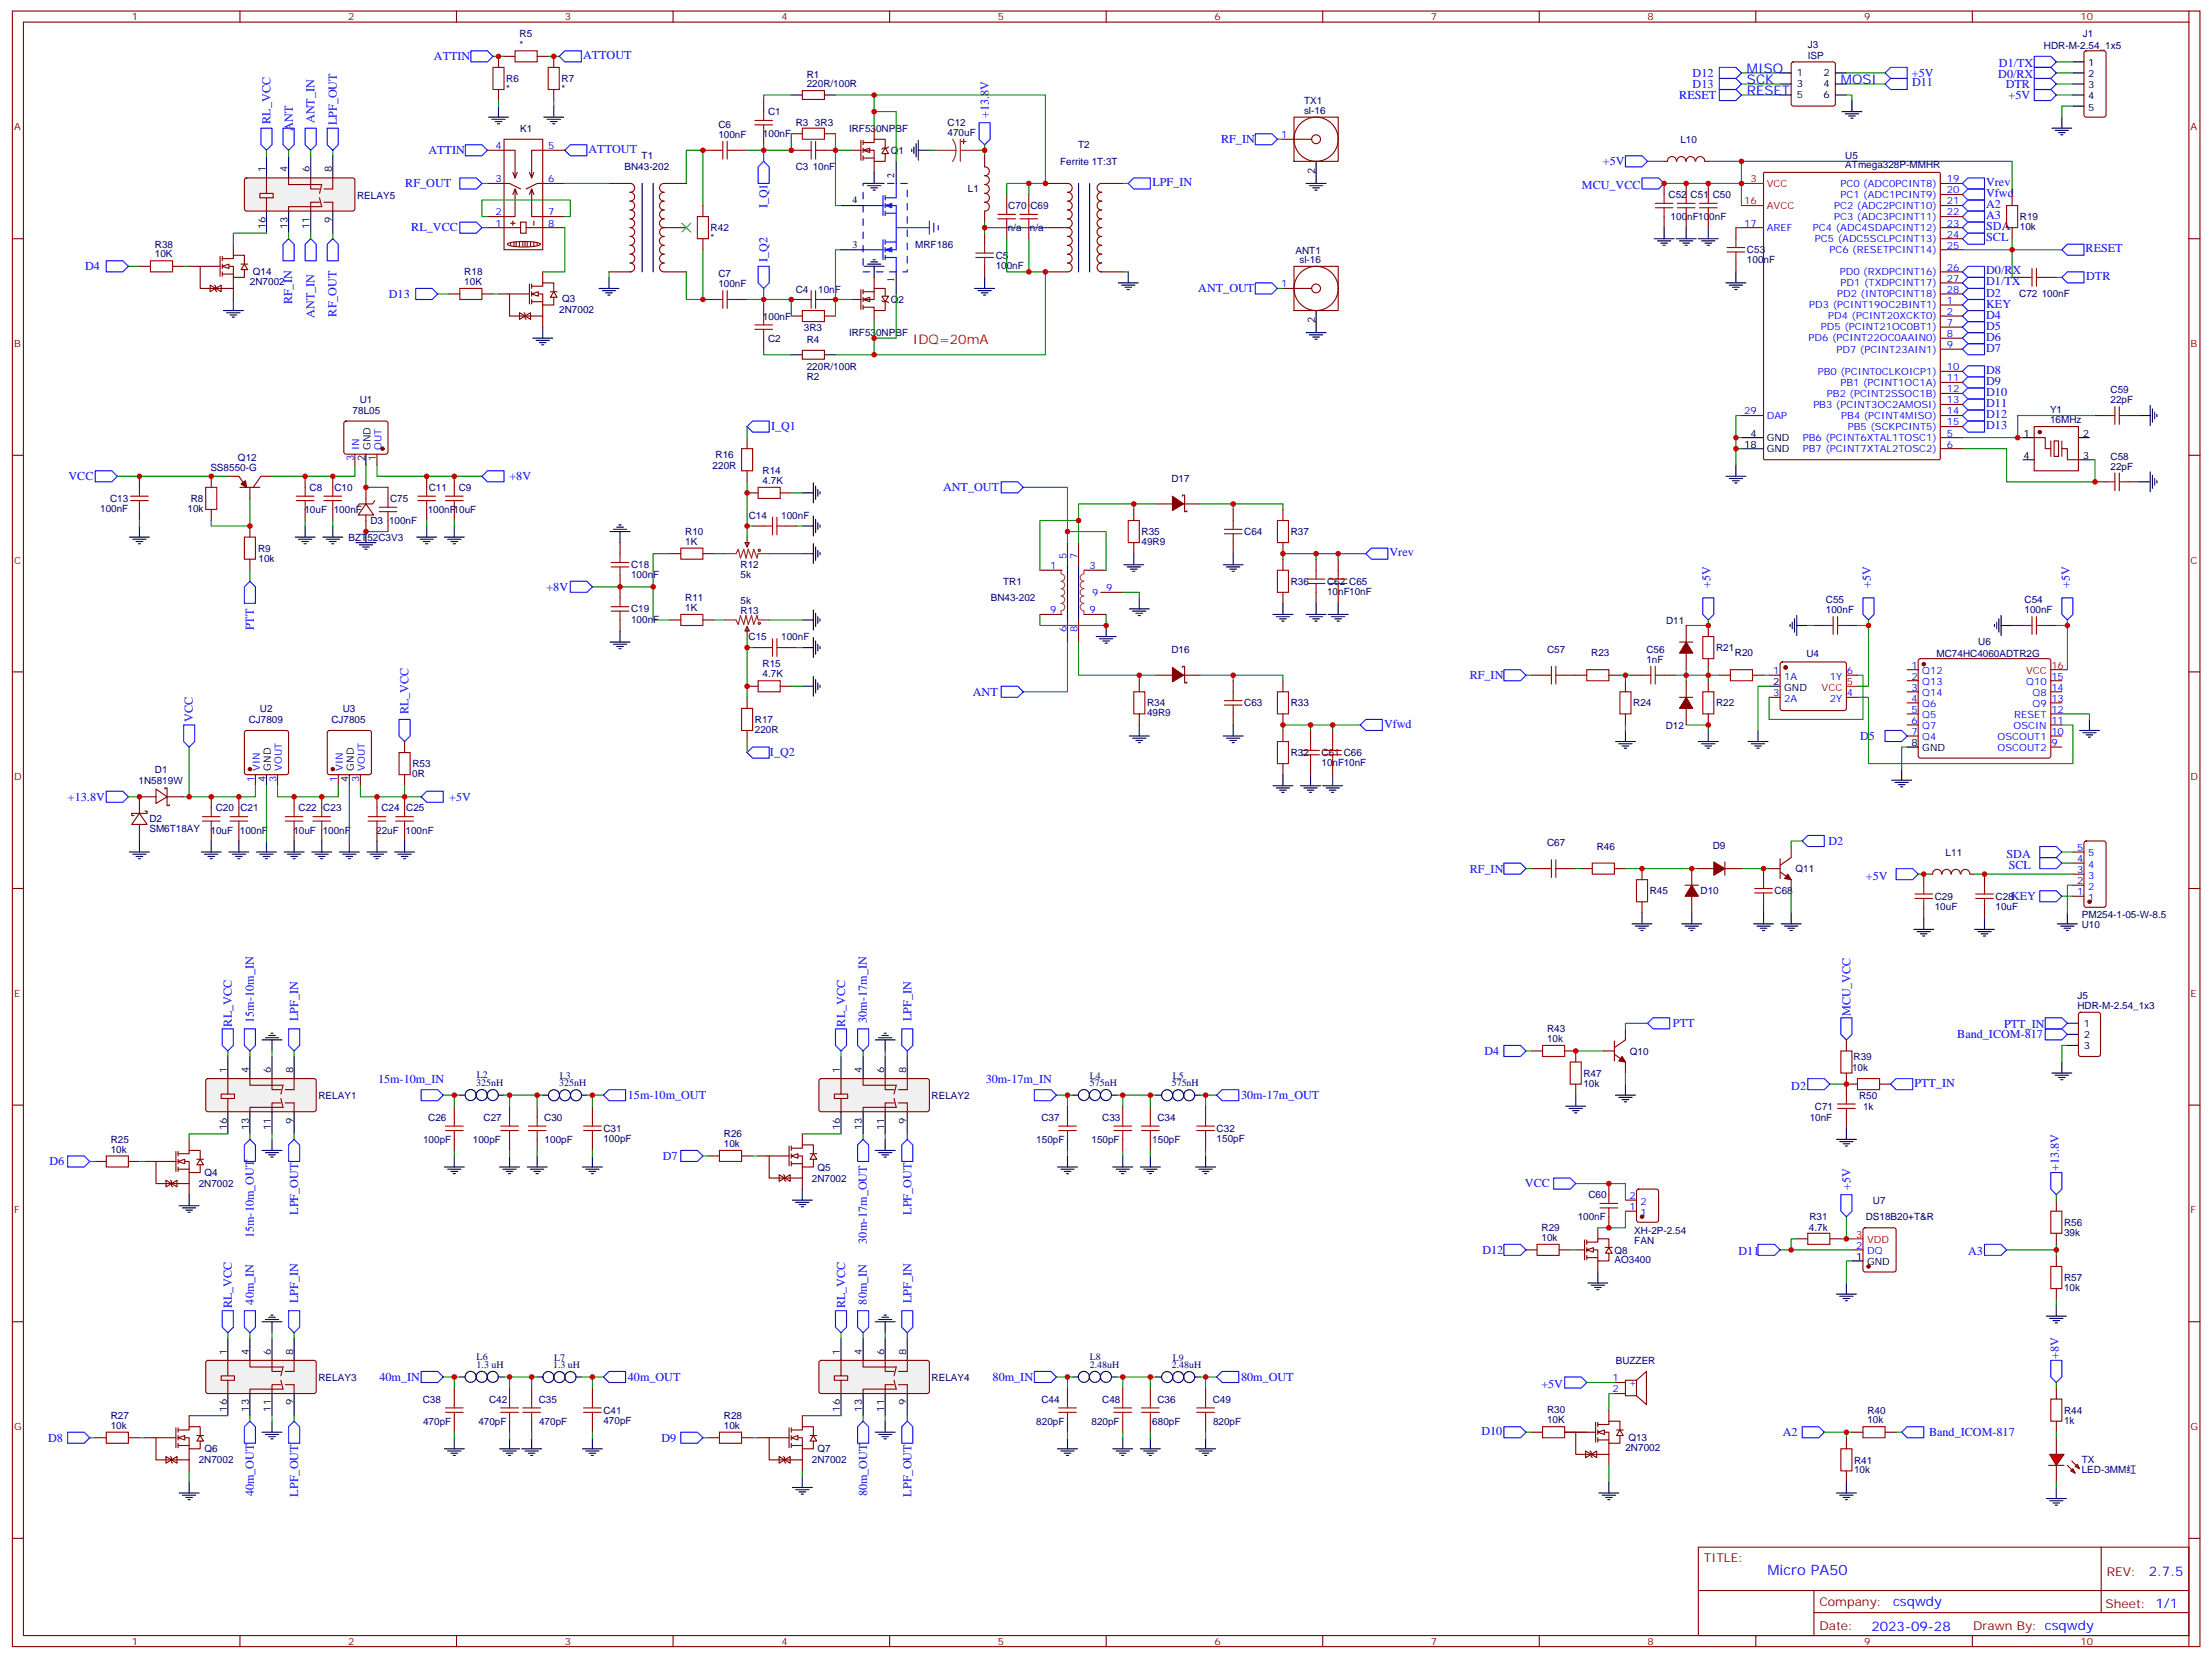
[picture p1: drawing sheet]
<svg xmlns="http://www.w3.org/2000/svg" width="706mm" height="530mm" viewBox="0 0 706 530" stroke-linecap="round" stroke-linejoin="round" font-family="sans-serif">
<defs><g id="words">
<text font-size="4.6" fill="#00f" x="564.4" y="502.9">Micro PA50</text>
<g font-size="4.2" fill="#00f">
<text x="557.8" y="23.3">MISO</text>
<text x="557.8" y="26.8">SCK</text>
<text x="587.8" y="26.8">MOSI</text>
<text x="557.8" y="30.3">RESET</text>
<text x="686.1" y="503.1">2.7.5</text>
<text x="604.5" y="512.7">csqwdy</text>
<text x="597.5" y="520.5">2023-09-28</text>
</g>
<text font-size="4.2" fill="#f00" x="291.5" y="109.7">IDQ=20mA</text>
<g font-size="3.9" fill="#00f">
<text x="138.6" y="19.2">ATTIN</text>
<text x="186.2" y="18.7">ATTOUT</text>
<text x="638.3" y="21.4">D1/TX</text>
<text x="540.5" y="28.1">D13</text>
<text x="540.5" y="24.5">D12</text>
<text x="610.5" y="24.6">+5V</text>
<text x="610.5" y="27.6">D11</text>
<text x="638" y="24.9">D0/RX</text>
<text x="640.4" y="28.1">DTR</text>
<text x="536.2" y="31.6">RESET</text>
<text x="641.3" y="31.6">+5V</text>
<text x="86.3" y="39.5" transform="rotate(-90 86.3 39.5)">RL_VCC</text>
<text x="93.5" y="41.8" transform="rotate(-90 93.5 41.8)">ANT</text>
<text x="100.4" y="39.3" transform="rotate(-90 100.4 39.3)">ANT_IN</text>
<text x="107.5" y="40" transform="rotate(-90 107.5 40)">LPF_OUT</text>
<text x="315.7" y="37.7" transform="rotate(-90 315.7 37.7)">+13.8V</text>
<text x="389.9" y="45.8">RF_IN</text>
<text x="136.8" y="49.2">ATTIN</text>
<text x="187.9" y="48.7">ATTOUT</text>
<text x="511.8" y="52.8">+5V</text>
<text x="129.4" y="59.7">RF_OUT</text>
<text x="368" y="59.4">LPF_IN</text>
<text x="634.2" y="59.4">Vrev</text>
<text x="505.1" y="60.3">MCU_VCC</text>
<text x="634.2" y="62.9">Vfwd</text>
<text x="245.1" y="66.5" transform="rotate(-90 245.1 66.5)">I_Q1</text>
<text x="634.2" y="70">A3</text>
<text x="634.2" y="66.4">A2</text>
<text x="131.3" y="73.8">RL_VCC</text>
<text x="634.2" y="77">SCL</text>
<text x="634.2" y="73.5">SDA</text>
<text x="245.1" y="83.6" transform="rotate(-90 245.1 83.6)">I_Q2</text>
<text x="665.9" y="80.6">RESET</text>
<text x="27.1" y="86.3">D4</text>
<text x="634.2" y="87.6">D0/RX</text>
<text x="666.1" y="89.3">DTR</text>
<text x="124.2" y="95.1">D13</text>
<text x="382.6" y="93.3">ANT_OUT</text>
<text x="634.2" y="94.7">D2</text>
<text x="634.2" y="91.1">D1/TX</text>
<text x="93.3" y="97.2" transform="rotate(-90 93.3 97.2)">RF_IN</text>
<text x="100.4" y="101.4" transform="rotate(-90 100.4 101.4)">ANT_IN</text>
<text x="107.4" y="101" transform="rotate(-90 107.4 101)">RF_OUT</text>
<text x="634.2" y="101.7">D4</text>
<text x="634.2" y="98.2">KEY</text>
<text x="634.2" y="105.2">D5</text>
<text x="634.2" y="112.3">D7</text>
<text x="634.2" y="108.8">D6</text>
<text x="634.2" y="119.4">D8</text>
<text x="634.2" y="122.9">D9</text>
<text x="634.2" y="126.4">D10</text>
<text x="634.2" y="129.9">D11</text>
<text x="246.2" y="137.4">I_Q1</text>
<text x="634.2" y="137">D13</text>
<text x="634.2" y="133.5">D12</text>
<text x="21.9" y="153.3">VCC</text>
<text x="162.7" y="153.3">+8V</text>
<text x="301.1" y="156.8">ANT_OUT</text>
<text x="443.7" y="177.6">Vrev</text>
<text x="174.5" y="188.5">+8V</text>
<text x="546.2" y="187.7" transform="rotate(-90 546.2 187.7)">+5V</text>
<text x="597.4" y="187.7" transform="rotate(-90 597.4 187.7)">+5V</text>
<text x="660.9" y="187.7" transform="rotate(-90 660.9 187.7)">+5V</text>
<text x="81.1" y="201.3" transform="rotate(-90 81.1 201.3)">PTT</text>
<text x="469.3" y="216.9">RF_IN</text>
<text x="310.6" y="222.1">ANT</text>
<text x="61.6" y="230.4" transform="rotate(-90 61.6 230.4)">VCC</text>
<text x="130.4" y="228" transform="rotate(-90 130.4 228)">RL_VCC</text>
<text x="441.9" y="232.2">Vfwd</text>
<text x="593.9" y="236.2">D5</text>
<text x="245.9" y="241.5">I_Q2</text>
<text x="21.7" y="255.6">+13.8V</text>
<text x="143.4" y="255.6">+5V</text>
<text x="583.8" y="269.7">D2</text>
<text x="640.7" y="273.8">SDA</text>
<text x="469.3" y="278.6">RF_IN</text>
<text x="595.8" y="280.8">+5V</text>
<text x="641.4" y="277.3">SCL</text>
<text x="642.1" y="287.4">KEY</text>
<text x="74.1" y="327.7" transform="rotate(-90 74.1 327.7)">RL_VCC</text>
<text x="81" y="326.5" transform="rotate(-90 81 326.5)">15m-10m_IN</text>
<text x="95.2" y="326" transform="rotate(-90 95.2 326)">LPF_IN</text>
<text x="269.8" y="327.7" transform="rotate(-90 269.8 327.7)">RL_VCC</text>
<text x="276.8" y="326.5" transform="rotate(-90 276.8 326.5)">30m-17m_IN</text>
<text x="291" y="326" transform="rotate(-90 291 326)">LPF_IN</text>
<text x="534.2" y="327.9">PTT</text>
<text x="590.9" y="324.4" transform="rotate(-90 590.9 324.4)">MCU_VCC</text>
<text x="639.9" y="328.3">PTT_IN</text>
<text x="624.9" y="331.4">Band_ICOM-817</text>
<text x="474" y="336.7">D4</text>
<text x="120.7" y="345.6">15m-10m_IN</text>
<text x="314.7" y="345.6">30m-17m_IN</text>
<text x="572" y="347.8">D2</text>
<text x="611.3" y="346.9">PTT_IN</text>
<text x="200.5" y="350.8">15m-10m_OUT</text>
<text x="396.3" y="350.8">30m-17m_OUT</text>
<text x="211.6" y="370.3">D7</text>
<text x="15.8" y="372">D6</text>
<text x="657.4" y="373.8" transform="rotate(-90 657.4 373.8)">+13.8V</text>
<text x="486.9" y="379.1">VCC</text>
<text x="590.9" y="380" transform="rotate(-90 590.9 380)">+5V</text>
<text x="95.2" y="387.8" transform="rotate(-90 95.2 387.8)">LPF_OUT</text>
<text x="291" y="387.8" transform="rotate(-90 291 387.8)">LPF_OUT</text>
<text x="81.1" y="395.2" transform="rotate(-90 81.1 395.2)">15m-10m_OUT</text>
<text x="276.8" y="397" transform="rotate(-90 276.8 397)">30m-17m_OUT</text>
<text x="473.3" y="400.2">D12</text>
<text x="555.1" y="400.6">D11</text>
<text x="628.4" y="400.8">A3</text>
<text x="74.1" y="417.7" transform="rotate(-90 74.1 417.7)">RL_VCC</text>
<text x="81" y="416.4" transform="rotate(-90 81 416.4)">40m_IN</text>
<text x="95.2" y="416" transform="rotate(-90 95.2 416)">LPF_IN</text>
<text x="269.8" y="417.7" transform="rotate(-90 269.8 417.7)">RL_VCC</text>
<text x="276.8" y="416.4" transform="rotate(-90 276.8 416.4)">80m_IN</text>
<text x="291" y="416" transform="rotate(-90 291 416)">LPF_IN</text>
<text x="657.4" y="433.7" transform="rotate(-90 657.4 433.7)">+8V</text>
<text x="121.2" y="440.8">40m_IN</text>
<text x="200.5" y="440.8">40m_OUT</text>
<text x="316.9" y="440.9">80m_IN</text>
<text x="396.3" y="440.8">80m_OUT</text>
<text x="492.2" y="443.1">+5V</text>
<text x="15.4" y="460.2">D8</text>
<text x="211.2" y="460.2">D9</text>
<text x="473" y="457.9">D10</text>
<text x="569.2" y="458.4">A2</text>
<text x="616" y="458.5">Band_ICOM-817</text>
<text x="81.1" y="477.7" transform="rotate(-90 81.1 477.7)">40m_OUT</text>
<text x="95.2" y="477.7" transform="rotate(-90 95.2 477.7)">LPF_OUT</text>
<text x="276.8" y="477.7" transform="rotate(-90 276.8 477.7)">80m_OUT</text>
<text x="291" y="477.7" transform="rotate(-90 291 477.7)">LPF_OUT</text>
</g>
<g font-size="3.9" fill="#800">
<text x="544.1" y="498.5">TITLE:</text>
<text x="672.7" y="503.1">REV:</text>
<text x="581" y="512.7">Company:</text>
<text x="672.3" y="513.3">Sheet: 1/1</text>
<text x="581" y="520.3">Date:</text>
<text x="630" y="520.4">Drawn By: csqwdy</text>
</g>
<g font-size="3.2" fill="#800">
<text x="42.1" y="6.5">1</text>
<text x="111.2" y="6.5">2</text>
<text x="180.3" y="6.5">3</text>
<text x="249.5" y="6.5">4</text>
<text x="318.6" y="6.5">5</text>
<text x="387.8" y="6.5">6</text>
<text x="456.9" y="6.5">7</text>
<text x="526.1" y="6.5">8</text>
<text x="595.2" y="6.5">9</text>
<text x="664.4" y="6.5">10</text>
<text x="4.5" y="41.6">A</text>
<text x="699.5" y="41.6">A</text>
<text x="4.5" y="110.8">B</text>
<text x="699.5" y="110.8">B</text>
<text x="4.5" y="179.9">C</text>
<text x="699.5" y="179.9">C</text>
<text x="4.5" y="249.1">D</text>
<text x="699.5" y="249.1">D</text>
<text x="4.5" y="318.2">E</text>
<text x="699.5" y="318.2">E</text>
<text x="4.5" y="387.3">F</text>
<text x="699.5" y="387.3">F</text>
<text x="4.5" y="456.5">G</text>
<text x="699.5" y="456.5">G</text>
<text x="42.1" y="525.1">1</text>
<text x="111.2" y="525.1">2</text>
<text x="180.3" y="525.1">3</text>
<text x="249.5" y="525.1">4</text>
<text x="318.6" y="525.1">5</text>
<text x="387.8" y="525.1">6</text>
<text x="456.9" y="525.1">7</text>
<text x="526.1" y="525.1">8</text>
<text x="595.2" y="525.1">9</text>
<text x="664.4" y="525.1">10</text>
</g>
<g font-size="3.2" fill="#000080">
<text x="165.9" y="11.9">R5</text>
<text x="665.1" y="11.8">J1</text>
<text x="165.9" y="15.2">*</text>
<text x="577.2" y="15.5">J3</text>
<text x="652.6" y="15.6">HDR-M-2.54_1x5</text>
<text x="577.2" y="18.7">ISP</text>
<text x="161.6" y="29.4">*</text>
<text x="161.6" y="26.2">R6</text>
<text x="179.3" y="29.4">*</text>
<text x="179.3" y="26.2">R7</text>
<text x="257.6" y="27.9">220R/100R</text>
<text x="257.6" y="24.8">R1</text>
<text x="416.4" y="33.2">TX1</text>
<text x="229.4" y="40.9">C6</text>
<text x="245.3" y="36.7">C1</text>
<text x="254.1" y="40.3">R3</text>
<text x="260.2" y="40.3">3R3</text>
<text x="302.6" y="40.2">C12</text>
<text x="416.4" y="36.3">sl-16</text>
<text x="166.1" y="42">K1</text>
<text x="229.4" y="44.1">100nF</text>
<text x="243.6" y="43.8">100nF</text>
<text x="271.1" y="42.1">IRF530NPBF</text>
<text x="302.6" y="43.4">470uF</text>
<text x="344.2" y="47.4">T2</text>
<text x="536.6" y="45.7">L10</text>
<text x="204.9" y="50.9">T1</text>
<text x="284.4" y="49.3">Q1</text>
<text x="338.5" y="52.6">Ferrite 1T:3T</text>
<text x="589.2" y="53.7">ATmega328P-MMHR</text>
<text x="589.2" y="50.7">U5</text>
<text x="199.4" y="54.4">BN43-202</text>
<text x="254.1" y="54.4">C3</text>
<text x="259.5" y="54.4">10nF</text>
<text x="114" y="63.4">RELAY5</text>
<text x="309" y="61.4">L1</text>
<text x="532.8" y="63.2">C52</text>
<text x="539.8" y="63.2">C51</text>
<text x="546.9" y="63.2">C50</text>
<text x="322" y="66.8">C70</text>
<text x="329" y="66.8">C69</text>
<text x="533.4" y="70.3">100nF100nF</text>
<text x="644.9" y="70.3">R19</text>
<text x="226.9" y="77">*</text>
<text x="226.9" y="73.8">R42</text>
<text x="321.8" y="73.8">n/a</text>
<text x="328.8" y="73.8">n/a</text>
<text x="644.9" y="73.4">10k</text>
<text x="49.5" y="82.2">10K</text>
<text x="49.5" y="79">R38</text>
<text x="292.2" y="79.1">MRF186</text>
<text x="317.9" y="82.6">C5</text>
<text x="413.7" y="81">ANT1</text>
<text x="414.9" y="84">sl-16</text>
<text x="557.8" y="80.8">C53</text>
<text x="80.7" y="87.7">Q14</text>
<text x="148.3" y="87.8">R18</text>
<text x="229.4" y="88.5">C7</text>
<text x="317.9" y="85.8">100nF</text>
<text x="557.8" y="84">100nF</text>
<text x="79.8" y="91.1">2N7002</text>
<text x="148.2" y="91">10K</text>
<text x="229.4" y="91.7">100nF</text>
<text x="254.1" y="93.4">C4</text>
<text x="261.3" y="93.4">10nF</text>
<text x="644.8" y="95">C72</text>
<text x="651.9" y="95">100nF</text>
<text x="178.6" y="99.9">2N7002</text>
<text x="179.5" y="96.5">Q3</text>
<text x="284.4" y="96.8">Q2</text>
<text x="243.6" y="102.2">100nF</text>
<text x="256.7" y="105.7">3R3</text>
<text x="271.1" y="107.3">IRF530NPBF</text>
<text x="245.3" y="109.2">C2</text>
<text x="257.6" y="109.4">R4</text>
<text x="257.6" y="118.2">220R/100R</text>
<text x="257.6" y="121.3">R2</text>
<text x="673.9" y="125.6">C59</text>
<text x="114.9" y="128.5">U1</text>
<text x="654.6" y="131.9">Y1</text>
<text x="673.9" y="128.8">22pF</text>
<text x="112.6" y="132">78L05</text>
<text x="654.6" y="135.1">16MHz</text>
<text x="76" y="147.1">Q12</text>
<text x="227.6" y="149.7">220R</text>
<text x="228.5" y="146.1">R16</text>
<text x="673.9" y="149.9">22pF</text>
<text x="673.9" y="146.7">C58</text>
<text x="67.2" y="150.3">SS8550-G</text>
<text x="243.5" y="154.5">4.7K</text>
<text x="243.5" y="151.3">R14</text>
<text x="374" y="153.9">D17</text>
<text x="35.2" y="160.3">C13</text>
<text x="60.9" y="160.2">R8</text>
<text x="98.9" y="156.7">C8</text>
<text x="106.8" y="156.7">C10</text>
<text x="124.5" y="160.2">C75</text>
<text x="136.9" y="156.7">C11</text>
<text x="146.5" y="156.7">C9</text>
<text x="32" y="163.4">100nF</text>
<text x="59.9" y="163.5">10k</text>
<text x="97.2" y="163.8">10uF</text>
<text x="106.6" y="163.8">100nF</text>
<text x="118.3" y="167.3">D3</text>
<text x="124.2" y="167.3">100nF</text>
<text x="136.6" y="163.8">100nF10uF</text>
<text x="239.1" y="165.5">C14</text>
<text x="249.5" y="165.5">100nF</text>
<text x="111.3" y="172.6">BZT52C3V3</text>
<text x="218.8" y="173.9">1K</text>
<text x="218.8" y="170.7">R10</text>
<text x="364.5" y="173.9">49R9</text>
<text x="364.5" y="170.9">R35</text>
<text x="397.3" y="170.8">C64</text>
<text x="412.1" y="170.8">R37</text>
<text x="82.4" y="176.1">R9</text>
<text x="82.6" y="179.3">10k</text>
<text x="201.5" y="184.6">100nF</text>
<text x="201.5" y="181.4">C18</text>
<text x="236.4" y="184.4">5k</text>
<text x="236.4" y="181.2">R12</text>
<text x="218.8" y="191.9">R11</text>
<text x="316.3" y="192">BN43-202</text>
<text x="320.3" y="186.7">TR1</text>
<text x="412.1" y="186.7">R36</text>
<text x="423.8" y="189.9">10nF10nF</text>
<text x="423.8" y="186.7">C62 C65</text>
<text x="201.5" y="195.5">C19</text>
<text x="218.8" y="195.1">1K</text>
<text x="236.4" y="192.7">5k</text>
<text x="236.4" y="195.9">R13</text>
<text x="583" y="195.8">100nF</text>
<text x="583" y="192.6">C55</text>
<text x="646.4" y="195.8">100nF</text>
<text x="646.4" y="192.6">C54</text>
<text x="201.5" y="198.7">100nF</text>
<text x="532" y="199.1">D11</text>
<text x="239" y="204.3">C15</text>
<text x="249.5" y="204.3">100nF</text>
<text x="374" y="208.6">D16</text>
<text x="494" y="208.5">C57</text>
<text x="508.1" y="209.5">R23</text>
<text x="525.7" y="208.5">C56</text>
<text x="547.9" y="207.9">R21</text>
<text x="553.9" y="209.5">R20</text>
<text x="576.8" y="209.6">U4</text>
<text x="618.3" y="209.6">MC74HC4060ADTR2G</text>
<text x="631.6" y="205.8">U6</text>
<text x="243.5" y="213">R15</text>
<text x="525.7" y="211.7">1nF</text>
<text x="243.5" y="216.3">4.7K</text>
<text x="83" y="227.3">U2</text>
<text x="109.4" y="227.3">U3</text>
<text x="366.3" y="225.5">R34</text>
<text x="397.3" y="225.5">C63</text>
<text x="412.1" y="225.5">R33</text>
<text x="521.5" y="225.5">R24</text>
<text x="547.9" y="225.5">R22</text>
<text x="79.4" y="230.8">CJ7809</text>
<text x="105.8" y="230.8">CJ7805</text>
<text x="241" y="234">220R</text>
<text x="241" y="230.8">R17</text>
<text x="366.3" y="228.7">49R9</text>
<text x="531.9" y="232.6">D12</text>
<text x="131.7" y="244.9">R53</text>
<text x="412.1" y="241.4">R32</text>
<text x="422" y="244.5">10nF10nF</text>
<text x="422" y="241.4">C61 C66</text>
<text x="44.2" y="250.2">1N5819W</text>
<text x="49.5" y="246.7">D1</text>
<text x="131.7" y="248.1">0R</text>
<text x="47.7" y="262.6">D2</text>
<text x="68.9" y="259">C20</text>
<text x="76.8" y="259">C21</text>
<text x="95.3" y="259">C22</text>
<text x="103.2" y="259">C23</text>
<text x="121.8" y="259">C24</text>
<text x="129.7" y="259">C25</text>
<text x="47.7" y="265.7">SM6T18AY</text>
<text x="67.2" y="266.1">10uF</text>
<text x="76.6" y="266.1">100nF</text>
<text x="93.7" y="266.1">10uF</text>
<text x="103.1" y="266.1">100nF</text>
<text x="120.1" y="266.1">22uF</text>
<text x="129.5" y="266.1">100nF</text>
<text x="494" y="270.2">C67</text>
<text x="509.8" y="271.3">R46</text>
<text x="546.9" y="270.9">D9</text>
<text x="621.2" y="273.3">L11</text>
<text x="573.3" y="278.4">Q11</text>
<text x="526.8" y="285.5">R45</text>
<text x="543" y="285.5">D10</text>
<text x="566.6" y="285.5">C68</text>
<text x="617.8" y="287.2">C29</text>
<text x="637.2" y="287.2">C28</text>
<text x="617.8" y="290.4">10uF</text>
<text x="637.2" y="290.4">10uF</text>
<text x="664.7" y="293.2">PM254-1-05-W-8.5</text>
<text x="664.7" y="296.3">U10</text>
<text x="663.3" y="322.1">HDR-M-2.54_1x3</text>
<text x="663.3" y="318.9">J5</text>
<text x="494" y="329.5">R43</text>
<text x="494" y="332.7">10k</text>
<text x="520.4" y="336.6">Q10</text>
<text x="591.4" y="341.9">10k</text>
<text x="591.8" y="338.4">R39</text>
<text x="152.1" y="346.7">325nH</text>
<text x="152.2" y="344.3">L2</text>
<text x="178.6" y="346.8">325nH</text>
<text x="178.7" y="344.3">L3</text>
<text x="348" y="346.7">575nH</text>
<text x="348" y="344.3">L4</text>
<text x="374.1" y="346.8">575nH</text>
<text x="374.5" y="344.3">L5</text>
<text x="505.6" y="346.9">10k</text>
<text x="505.6" y="343.7">R47</text>
<text x="101.7" y="350.9">RELAY1</text>
<text x="297.5" y="350.9">RELAY2</text>
<text x="593.6" y="350.7">R50</text>
<text x="136.8" y="357.8">C26</text>
<text x="154.4" y="357.8">C27</text>
<text x="173.8" y="357.8">C30</text>
<text x="332.5" y="357.8">C37</text>
<text x="351.9" y="357.8">C33</text>
<text x="369.6" y="357.8">C34</text>
<text x="577.8" y="357.8">10nF</text>
<text x="579.5" y="354.3">C71</text>
<text x="594.9" y="354.3">1k</text>
<text x="35.4" y="364.8">R25</text>
<text x="135.1" y="364.9">100pF</text>
<text x="151" y="364.9">100pF</text>
<text x="173.9" y="364.9">100pF</text>
<text x="192.7" y="364.5">100pF</text>
<text x="192.7" y="361.3">C31</text>
<text x="231.2" y="363.1">R26</text>
<text x="330.9" y="364.9">150pF</text>
<text x="348.5" y="364.9">150pF</text>
<text x="367.9" y="364.8">150pF</text>
<text x="388.5" y="364.5">150pF</text>
<text x="388.5" y="361.3">C32</text>
<text x="35.4" y="367.9">10k</text>
<text x="231.2" y="366.2">10k</text>
<text x="65.3" y="375.4">Q4</text>
<text x="259.2" y="377.2">2N7002</text>
<text x="261" y="373.7">Q5</text>
<text x="63.5" y="379">2N7002</text>
<text x="507.2" y="382.5">C60</text>
<text x="503.8" y="389.6">100nF</text>
<text x="577.7" y="389.6">R31</text>
<text x="595.7" y="389.6">DS18B20+T&amp;R</text>
<text x="598" y="384.3">U7</text>
<text x="492.2" y="393">R29</text>
<text x="521.8" y="393.9">XH-2P-2.54</text>
<text x="577.6" y="393.1">4.7k</text>
<text x="659.1" y="394.5">39k</text>
<text x="659.1" y="391.3">R56</text>
<text x="492.2" y="396.2">10k</text>
<text x="515.5" y="400.2">Q8</text>
<text x="521.8" y="397.1">FAN</text>
<text x="515.5" y="403.1">AO3400</text>
<text x="659.1" y="412.1">10k</text>
<text x="659.1" y="408.9">R57</text>
<text x="152.2" y="436.7">1.3 uH</text>
<text x="152.2" y="434.3">L6</text>
<text x="176.6" y="436.8">1.3 uH</text>
<text x="176.9" y="434.3">L7</text>
<text x="348" y="436.7">2.48uH</text>
<text x="348" y="434.3">L8</text>
<text x="374.1" y="436.8">2.48uH</text>
<text x="374.5" y="434.3">L9</text>
<text x="515.9" y="435.4">BUZZER</text>
<text x="101.7" y="440.9">RELAY3</text>
<text x="297.5" y="440.9">RELAY4</text>
<text x="135" y="447.8">C38</text>
<text x="156.2" y="447.8">C42</text>
<text x="172" y="447.8">C35</text>
<text x="332.5" y="447.7">C44</text>
<text x="351.9" y="447.7">C48</text>
<text x="369.6" y="447.7">C36</text>
<text x="387.2" y="447.7">C49</text>
<text x="35.4" y="453">R27</text>
<text x="135.1" y="454.9">470pF</text>
<text x="152.7" y="454.8">470pF</text>
<text x="172.1" y="454.8">470pF</text>
<text x="192.7" y="454.5">470pF</text>
<text x="192.7" y="451.3">C41</text>
<text x="231.2" y="453">R28</text>
<text x="330.9" y="454.8">820pF</text>
<text x="348.5" y="454.8">820pF</text>
<text x="367.9" y="454.8">680pF</text>
<text x="387.3" y="454.8">820pF</text>
<text x="494" y="454.4">10K</text>
<text x="494" y="451.2">R30</text>
<text x="596.3" y="454.4">10k</text>
<text x="596.3" y="451.4">R40</text>
<text x="659.1" y="454.4">1k</text>
<text x="659.1" y="451.3">R44</text>
<text x="35.4" y="456.1">10k</text>
<text x="231.2" y="456.1">10k</text>
<text x="519.9" y="459.9">Q13</text>
<text x="63.5" y="467.2">2N7002</text>
<text x="65.3" y="463.6">Q6</text>
<text x="259.2" y="467.2">2N7002</text>
<text x="261" y="463.6">Q7</text>
<text x="519" y="463.3">2N7002</text>
<text x="592" y="467.2">R41</text>
<text x="664.7" y="467.1">TX</text>
<text x="592" y="470.1">10k</text>
<text x="664.7" y="470.3">LED-3MM红</text>
</g>
<g font-size="3.2">
<text x="666.7" y="21.2">1</text>
<text x="573.7" y="24.3">1</text>
<text x="573.7" y="27.9">3</text>
<text x="582.3" y="24.3">2</text>
<text x="582.3" y="27.9">4</text>
<text x="666.7" y="24.7">2</text>
<text x="666.7" y="28.2">3</text>
<text x="573.7" y="31.4">5</text>
<text x="582.3" y="31.4">6</text>
<text x="666.7" y="31.7">4</text>
<text x="666.7" y="35.3">5</text>
<text x="84.7" y="55" transform="rotate(-90 84.7 55)">1</text>
<text x="91.8" y="55" transform="rotate(-90 91.8 55)">4</text>
<text x="98.8" y="55" transform="rotate(-90 98.8 55)">6</text>
<text x="105.9" y="55" transform="rotate(-90 105.9 55)">8</text>
<text x="285.5" y="56.8" transform="rotate(-90 285.5 56.8)">2</text>
<text x="419.9" y="55.6" transform="rotate(-90 419.9 55.6)">2</text>
<text x="272.2" y="64.9">4</text>
<text x="105.9" y="71.2" transform="rotate(-90 105.9 71.2)">9</text>
<text x="84.7" y="73.2" transform="rotate(-90 84.7 73.2)">16</text>
<text x="91.8" y="73.2" transform="rotate(-90 91.8 73.2)">13</text>
<text x="98.8" y="73.2" transform="rotate(-90 98.8 73.2)">11</text>
<text x="272.2" y="79">3</text>
<text x="285.5" y="90.1" transform="rotate(-90 285.5 90.1)">1</text>
<text x="419.9" y="103.3" transform="rotate(-90 419.9 103.3)">2</text>
<text x="118.3" y="143.7" transform="rotate(-90 118.3 143.7)">GND</text>
<text x="557" y="142.9">18</text>
<text x="559" y="139.3">4</text>
<text x="564.2" y="140.8">GND</text>
<text x="646.1" y="139.3">1</text>
<text x="665.1" y="139.3">2</text>
<text x="116.5" y="147.2" transform="rotate(-90 116.5 147.2)">2</text>
<text x="564.2" y="144.3">GND</text>
<text x="646.1" y="146.4">4</text>
<text x="665.1" y="146.4">3</text>
<text x="566.2" y="218.7">2</text>
<text x="569.7" y="220.5">GND</text>
<text x="610.3" y="238.1">8</text>
<text x="613.8" y="239.9">GND</text>
<text x="86.5" y="246" transform="rotate(-90 86.5 246)">GND</text>
<text x="113" y="246" transform="rotate(-90 113 246)">GND</text>
<text x="84.7" y="249.5" transform="rotate(-90 84.7 249.5)">4</text>
<text x="111.2" y="249.5" transform="rotate(-90 111.2 249.5)">4</text>
<text x="665.4" y="327.7">1</text>
<text x="665.4" y="334.8">3</text>
<text x="665.4" y="331.3">2</text>
<text x="72.4" y="342.5" transform="rotate(-90 72.4 342.5)">1</text>
<text x="79.4" y="342.5" transform="rotate(-90 79.4 342.5)">4</text>
<text x="86.5" y="342.5" transform="rotate(-90 86.5 342.5)">6</text>
<text x="93.6" y="342.5" transform="rotate(-90 93.6 342.5)">8</text>
<text x="268.2" y="342.5" transform="rotate(-90 268.2 342.5)">1</text>
<text x="275.2" y="342.5" transform="rotate(-90 275.2 342.5)">4</text>
<text x="282.3" y="342.5" transform="rotate(-90 282.3 342.5)">6</text>
<text x="289.3" y="342.5" transform="rotate(-90 289.3 342.5)">8</text>
<text x="93.6" y="358.7" transform="rotate(-90 93.6 358.7)">9</text>
<text x="289.3" y="358.7" transform="rotate(-90 289.3 358.7)">9</text>
<text x="72.4" y="360.7" transform="rotate(-90 72.4 360.7)">16</text>
<text x="79.4" y="360.7" transform="rotate(-90 79.4 360.7)">13</text>
<text x="86.5" y="360.7" transform="rotate(-90 86.5 360.7)">11</text>
<text x="268.2" y="360.7" transform="rotate(-90 268.2 360.7)">16</text>
<text x="275.2" y="360.7" transform="rotate(-90 275.2 360.7)">13</text>
<text x="282.3" y="360.7" transform="rotate(-90 282.3 360.7)">11</text>
<text x="592.7" y="402.2">1</text>
<text x="596.2" y="403.9">GND</text>
<text x="72.4" y="432.5" transform="rotate(-90 72.4 432.5)">1</text>
<text x="79.4" y="432.5" transform="rotate(-90 79.4 432.5)">4</text>
<text x="86.5" y="432.5" transform="rotate(-90 86.5 432.5)">6</text>
<text x="93.6" y="432.5" transform="rotate(-90 93.6 432.5)">8</text>
<text x="268.2" y="432.5" transform="rotate(-90 268.2 432.5)">1</text>
<text x="275.2" y="432.5" transform="rotate(-90 275.2 432.5)">4</text>
<text x="282.3" y="432.5" transform="rotate(-90 282.3 432.5)">6</text>
<text x="289.3" y="432.5" transform="rotate(-90 289.3 432.5)">8</text>
<text x="93.6" y="448.6" transform="rotate(-90 93.6 448.6)">9</text>
<text x="289.3" y="448.6" transform="rotate(-90 289.3 448.6)">9</text>
<text x="72.4" y="450.6" transform="rotate(-90 72.4 450.6)">16</text>
<text x="79.4" y="450.6" transform="rotate(-90 79.4 450.6)">13</text>
<text x="86.5" y="450.6" transform="rotate(-90 86.5 450.6)">11</text>
<text x="268.2" y="450.6" transform="rotate(-90 268.2 450.6)">16</text>
<text x="275.2" y="450.6" transform="rotate(-90 275.2 450.6)">13</text>
<text x="282.3" y="450.6" transform="rotate(-90 282.3 450.6)">11</text>
</g>
<g font-size="3.2" fill="#00f">
<text x="158.2" y="47.6">4</text>
<text x="175" y="47.6">5</text>
<text x="409" y="44.1">1</text>
<text x="158.2" y="58.2">3</text>
<text x="175" y="58.2">6</text>
<text x="587.7" y="59.6">PC0 (ADC0PCINT8)</text>
<text x="621.7" y="58.2">19</text>
<text x="587.7" y="63.1">PC1 (ADC1PCINT9)</text>
<text x="621.7" y="61.7">20</text>
<text x="621.7" y="65.3">21</text>
<text x="158.2" y="68.8">2</text>
<text x="175" y="68.8">7</text>
<text x="585.7" y="66.7">PC2 (ADC2PCINT10)</text>
<text x="585.7" y="70.2">PC3 (ADC3PCINT11)</text>
<text x="621.7" y="68.8">22</text>
<text x="158.2" y="72.3">1</text>
<text x="175" y="72.3">8</text>
<text x="557" y="72.3">17</text>
<text x="564.2" y="73.7">AREF</text>
<text x="578.9" y="73.7">PC4 (ADC4SDAPCINT12)</text>
<text x="579.5" y="77.3">PC5 (ADC5SCLPCINT13)</text>
<text x="621.7" y="72.3">23</text>
<text x="621.7" y="75.8">24</text>
<text x="584.2" y="80.8">PC6 (RESETPCINT14)</text>
<text x="621.7" y="79.4">25</text>
<text x="587.5" y="87.8">PD0 (RXDPCINT16)</text>
<text x="621.7" y="86.4">26</text>
<text x="621.7" y="90">27</text>
<text x="409" y="91.7">1</text>
<text x="586.6" y="94.9">PD2 (INT0PCINT18)</text>
<text x="587.7" y="91.4">PD1 (TXDPCINT17)</text>
<text x="621.7" y="93.5">28</text>
<text x="577.7" y="98.4">PD3 (PCINT19OC2BINT1)</text>
<text x="583.7" y="102">PD4 (PCINT20XCKT0)</text>
<text x="621.7" y="97">1</text>
<text x="621.7" y="100.5">2</text>
<text x="581.4" y="105.5">PD5 (PCINT21OC0BT1)</text>
<text x="621.7" y="104.1">7</text>
<text x="621.7" y="107.6">8</text>
<text x="577.5" y="109">PD6 (PCINT22OC0AAIN0)</text>
<text x="586.4" y="112.5">PD7 (PCINT23AIN1)</text>
<text x="621.7" y="111.1">9</text>
<text x="580.4" y="119.6">PB0 (PCINT0CLKOICP1)</text>
<text x="621.7" y="118.2">10</text>
<text x="587.7" y="123.1">PB1 (PCINT1OC1A)</text>
<text x="621.7" y="121.7">11</text>
<text x="621.7" y="125.2">12</text>
<text x="579" y="130.2">PB3 (PCINT3OC2AMOSI)</text>
<text x="583.3" y="126.6">PB2 (PCINT2SSOC1B)</text>
<text x="621.7" y="128.8">13</text>
<text x="557" y="132.3">29</text>
<text x="564.2" y="133.7">DAP</text>
<text x="587.9" y="133.7">PB4 (PCINT4MISO)</text>
<text x="590" y="137.2">PB5 (SCKPCINT5)</text>
<text x="621.7" y="132.3">14</text>
<text x="621.7" y="135.8">15</text>
<text x="114.7" y="143.7" transform="rotate(-90 114.7 143.7)">IN</text>
<text x="121.8" y="143.7" transform="rotate(-90 121.8 143.7)">OUT</text>
<text x="575.6" y="140.8">PB6 (PCINT6XTAL1TOSC1)</text>
<text x="621.7" y="139.3">5</text>
<text x="621.7" y="142.9">6</text>
<text x="113" y="147.2" transform="rotate(-90 113 147.2)">3</text>
<text x="120" y="147.2" transform="rotate(-90 120 147.2)">1</text>
<text x="575.6" y="144.3">PB7 (PCINT7XTAL2TOSC2)</text>
<text x="340.5" y="178.5" transform="rotate(-90 340.5 178.5)">5</text>
<text x="344" y="178.5" transform="rotate(-90 344 178.5)">7</text>
<text x="335.3" y="181.7">1</text>
<text x="347.9" y="181.7">3</text>
<text x="348.7" y="190.1">9</text>
<text x="353.2" y="188.7">9</text>
<text x="335.3" y="195.8">9</text>
<text x="347.9" y="195.8">9</text>
<text x="340.5" y="201.7" transform="rotate(-90 340.5 201.7)">6</text>
<text x="344" y="201.7" transform="rotate(-90 344 201.7)">8</text>
<text x="566.2" y="215.2">1</text>
<text x="589.7" y="215.2">6</text>
<text x="610.3" y="213.4">1</text>
<text x="613.8" y="215.2">Q12</text>
<text x="569.7" y="217">1A</text>
<text x="584.3" y="217">1Y</text>
<text x="610.3" y="217">2</text>
<text x="610.3" y="220.5">3</text>
<text x="613.8" y="218.7">Q13</text>
<text x="647" y="218.7">Q10</text>
<text x="655" y="220.5">14</text>
<text x="655" y="217">15</text>
<text x="566.2" y="222.2">3</text>
<text x="569.7" y="224">2A</text>
<text x="584.3" y="224">2Y</text>
<text x="589.7" y="222.2">4</text>
<text x="610.3" y="224">4</text>
<text x="610.3" y="227.5">5</text>
<text x="613.8" y="222.2">Q14</text>
<text x="613.8" y="225.8">Q6</text>
<text x="649" y="225.8">Q9</text>
<text x="649" y="222.2">Q8</text>
<text x="655" y="227.5">12</text>
<text x="655" y="224">13</text>
<text x="610.3" y="231.1">6</text>
<text x="613.8" y="229.3">Q5</text>
<text x="613.8" y="232.8">Q7</text>
<text x="642.9" y="232.8">OSCIN</text>
<text x="643.2" y="229.3">RESET</text>
<text x="655" y="231.1">11</text>
<text x="610.3" y="234.6">7</text>
<text x="613.8" y="236.4">Q4</text>
<text x="637.8" y="239.9">OSCOUT2</text>
<text x="637.8" y="236.4">OSCOUT1</text>
<text x="655" y="238.1">9</text>
<text x="655" y="234.6">10</text>
<text x="83" y="246" transform="rotate(-90 83 246)">VIN</text>
<text x="90" y="246" transform="rotate(-90 90 246)">VOUT</text>
<text x="109.4" y="246" transform="rotate(-90 109.4 246)">VIN</text>
<text x="116.5" y="246" transform="rotate(-90 116.5 246)">VOUT</text>
<text x="81.2" y="249.5" transform="rotate(-90 81.2 249.5)">1</text>
<text x="88.3" y="249.5" transform="rotate(-90 88.3 249.5)">3</text>
<text x="107.7" y="249.5" transform="rotate(-90 107.7 249.5)">1</text>
<text x="114.7" y="249.5" transform="rotate(-90 114.7 249.5)">3</text>
<text x="663.2" y="275.2">4</text>
<text x="663.2" y="271.6">5</text>
<text x="666.7" y="273.4">5</text>
<text x="663.2" y="278.7">3</text>
<text x="666.7" y="280.5">3</text>
<text x="666.7" y="276.9">4</text>
<text x="663.2" y="285.7">1</text>
<text x="663.2" y="282.2">2</text>
<text x="666.7" y="287.5">1</text>
<text x="666.7" y="284">2</text>
<text x="520.3" y="382.8">2</text>
<text x="520.3" y="386.3">1</text>
<text x="523.8" y="388.1">1</text>
<text x="523.8" y="384.5">2</text>
<text x="592.7" y="398.6">2</text>
<text x="596.2" y="400.4">DQ</text>
<text x="514.9" y="441">1</text>
<text x="520.1" y="442.4">+</text>
<text x="514.9" y="444.5">2</text>
</g>
<g font-size="3.2" fill="#f00">
<text x="559" y="58.2">3</text>
<text x="564.2" y="59.6">VCC</text>
<text x="557" y="65.3">16</text>
<text x="564.2" y="66.7">AVCC</text>
<text x="646.9" y="215.2">VCC</text>
<text x="655" y="213.4">16</text>
<text x="581.7" y="220.5">VCC</text>
<text x="589.7" y="218.7">5</text>
<text x="592.7" y="395.1">3</text>
<text x="596.2" y="396.9">VDD</text>
</g>
</g></defs>
<g fill="none" stroke="#870000" stroke-width=".35">
<path d="M4 3.5h698.5v522.1h-698.5zM7.5 7.1h691.4v515h-691.4zM76.6 3.5v3.6M145.8 3.5v3.6M214.9 3.5v3.6M284.1 3.5v3.6M353.2 3.5v3.6M422.3 3.5v3.6M491.5 3.5v3.6M560.6 3.5v3.6M629.8 3.5v3.6M698.9 3.5v3.6"/>
<path d="M4 76.2h3.5M698.9 76.2h3.6M4 145.3h3.5M698.9 145.3h3.6M4 214.5h3.5M698.9 214.5h3.6M4 283.6h3.5M698.9 283.6h3.6M4 352.8h3.5M698.9 352.8h3.6M4 421.9h3.5M698.9 421.9h3.6"/>
<path d="M4 491.1h3.5M542.3 493.9h156.6v28.2h-156.6zM670.9 493.9v20.9M698.9 491.1h3.6M542.3 507.7h156.5M579.2 514.8h119.6M579.2 507.7v14.1M76.6 522.1v3.5M145.8 522.1v3.5M214.9 522.1v3.5M284.1 522.1v3.5M353.2 522.1v3.5"/>
<path d="M422.3 522.1v3.5M491.5 522.1v3.5M560.6 522.1v3.5M629.8 522.1v3.5M698.9 522.1v3.5"/>
</g>
<path d="M275.6 48l2.1-.7v1.4z" fill="#fff" stroke="#870000" stroke-width=".35"/>
<path d="M272.1 48h2.8M274.9 44.8v6.4M275.6 45.5h3.5v-1.1h3.5v2.9M275.6 48h3.5v3.5h3.5v-2.5M275.6 50.4h3.5M275.6 44.8v1.4M275.6 47.3v1.4M275.6 49.7v1.5M279.1 40.9v3.5M279.1 51.5v3.5M282.6 47.3l1.1 1.7h-2.1zM283.7 46.9l-.3 .4h-1.5l-.3 .3" fill="none" stroke="#870000" stroke-width=".35"/>
<path d="M275.6 95.6l2.1-.7v1.4z" fill="#fff" stroke="#870000" stroke-width=".35"/>
<g fill="none" stroke="#870000" stroke-width=".35">
<path d="M159.2 18v3.5M160.9 18h3.6M171.5 18h3.5M176.8 18v3.5M159.2 28.6v3.5M176.8 28.6v3.5M243.8 32.1v3.5M256.2 28.9h7v2.8h-7zM224.4 48h3.6M235 48h3.5M243.8 42.7v3.5M252.7 48h3.5"/>
<path d="M252.7 42.7h3.5M263.2 48h3.6M263.2 42.7h3.6M314.4 74.4v3.6M224.4 95.6h3.6M235 95.6h3.5M243.8 97.4v3.5M252.7 95.6h3.5M263.2 95.6h3.6M272.1 95.6h2.8M274.9 92.4v6.4M275.6 93.1h3.5"/>
<path d="M275.6 92.4v1.4M275.6 94.9v1.4M275.6 97.4v1.4M279.1 88.5v3.6M279.1 99.1v3.6M281.6 94.5h2.1l-1.1 1.8zM281.6 96l.3 .3h1.5l.3 .4M282.6 96.3v2.8h-3.5v-1h-3.5M282.6 94.5v-2.4h-3.5v3.5h-3.5M314.4 85v3.5M243.8 107.9v3.6M252.7 100.9h3.5"/>
<path d="M263.2 100.9h3.6M238.5 139.7v3.5M44.5 152v3.6M67.5 152v3.6M97.4 152v3.6M106.3 152v3.6M136.2 152v3.6M145.1 152v3.6M238.5 150.3v3.5M238.5 157.3h3.6M249.1 157.3h3.6M44.5 162.6v3.6"/>
<path d="M67.5 162.6v3.6M79.8 167.9v3.5M79.8 178.5v3.5M97.4 162.6v3.6M106.3 162.6v3.6M136.2 162.6v3.6M145.1 162.6v3.6M198 173.2v3.5M213.9 176.7h3.5M224.4 176.7h3.6M237.8 173.2h1.5l-.8 1.4zM238.5 171.4v3.2"/>
<path d="M240.3 167.9h3.5M250.9 167.9h3.5M198 183.8v7.1M198 197.9v3.5M213.9 197.9h3.5M224.4 197.9h3.6M238.5 200l.8 1.4h-1.5zM238.5 200v3.2M238.5 219.1h3.6M240.3 206.7h3.5M249.1 219.1h3.6M250.9 206.7h3.5"/>
<path d="M238.5 222.6v3.5M238.5 233.2v3.5"/>
</g>
<g fill="none" stroke="#000" stroke-width=".35">
<path d="M156 37.4h6.3M157.1 38.1h4.2M158.1 38.8h2.1M158.8 39.5h.7M159.2 33.9v3.5M173.6 37.4h6.4M174.7 38.1h4.2M175.8 38.8h2.1M176.5 39.5h.7M176.8 33.9v3.5M252.7 30.3h3.5M263.2 30.3h3.6"/>
<path d="M275.9 58.6h6.4M277 59.3h4.2M278.1 60h2.1M279.1 55v3.6M291.1 47.6v.7M291.8 46.9v2.1M292.5 45.9v4.2M293.2 48h3.6M293.2 44.8v6.4M278.8 60.7h.7M191.3 92.1h6.3M192.3 92.8h4.3"/>
<path d="M193.4 93.5h2.1M194.1 94.2h.7M194.5 88.5v3.6M275.9 85h6.4M277 84.3h4.2M278.1 83.6h2.1M278.8 82.9h.7M279.1 85v3.5M311.2 92.1h6.4M312.3 92.8h4.2M313.3 93.5h2.2M314 94.2h.7"/>
<path d="M314.4 88.5v3.6M256.2 157.3h3.5M259.7 154.2v6.3M260.4 155.2v4.3M261.1 156.3v2.1M261.8 157v.7M41.3 171.4h6.4M42.4 172.2h4.2M43.5 172.9h2.1M44.2 173.6h.7M44.5 167.9v3.5M94.3 171.4h6.3"/>
<path d="M95.3 172.2h4.3M96.4 172.9h2.1M97.1 173.6h.7M97.4 167.9v3.5M103.1 171.4h6.3M104.1 172.2h4.3M105.2 172.9h2.1M105.9 173.6h.7M106.3 167.9v3.5M113.7 173.2h6.3M114.7 173.9h4.3M115.8 174.6h2.1"/>
<path d="M116.5 175.3h.7M116.8 169.7v3.5M133.1 171.4h6.3M134.1 172.2h4.3M135.2 172.9h2.1M135.9 173.6h.7M136.2 167.9v3.5M141.9 171.4h6.3M142.9 172.2h4.3M144 172.9h2.1M144.7 173.6h.7M145.1 167.9v3.5"/>
<path d="M194.8 169.7h6.4M195.9 169h4.2M196.9 168.3h2.1M197.6 167.6h.7M198 169.7v3.5M256.2 176.7h3.5M256.2 167.9h3.5M259.7 164.7v6.4M259.7 173.6v6.3M260.4 165.8v4.2M260.4 174.6v4.3M261.1 166.9v2.1"/>
<path d="M261.1 175.7v2.1M261.8 167.6v.7M261.8 176.4v.7M256.2 197.9h3.5M259.7 194.7v6.4M260.4 195.8v4.2M261.1 196.8v2.2M261.8 197.6v.7M194.8 205h6.4M195.9 205.7h4.2M196.9 206.4h2.1M197.6 207.1h.7"/>
<path d="M198 201.4v3.6M256.2 206.7h3.5M256.2 219.1h3.5M259.7 203.6v6.3M259.7 215.9v6.3M260.4 204.6v4.2M260.4 217v4.2M261.1 205.7v2.1M261.1 218v2.1M261.8 206.4v.7M261.8 218.7v.7"/>
</g>
<g fill="none" stroke="#a10000" stroke-width=".35">
<path d="M164.5 16.2h7v3.6h-7zM157.4 21.5h3.5v7.1h-3.5zM175 21.5h3.6v7.1h-3.6zM241 39.9h5.7M241 38.5h5.7M243.8 35.6v2.9M243.8 39.9v2.8M228 48h2.8M230.8 45.2v5.6M232.2 48h2.8M232.2 45.2v5.6M256.2 40.9h7v3.5h-7z"/>
<path d="M256.2 48h2.8M259 45.2v5.6M260.4 48h2.8M260.4 45.2v5.6M314.4 78v2.8M228 95.6h2.8M230.8 92.8v5.6M232.2 95.6h2.8M232.2 92.8v5.6M256.2 99.1h7v3.6h-7zM256.2 95.6h2.8M259 92.8v5.6"/>
<path d="M260.4 92.8v5.6M260.4 95.6h2.8M311.6 82.2h5.6M311.6 80.8h5.6M314.4 82.2v2.8M241 103.7h5.7M241 105.1h5.7M243.8 100.9v2.8M243.8 105.1v2.8M41.7 159.8h5.6M41.7 158.4h5.6M44.5 155.6v2.8"/>
<path d="M44.5 159.8v2.8M65.7 155.6h3.5v7h-3.5zM94.6 159.8h5.7M94.6 158.4h5.7M97.4 155.6v2.8M97.4 159.8v2.8M103.4 159.8h5.7M103.4 158.4h5.7M106.3 155.6v2.8M106.3 159.8v2.8M133.4 159.8h5.7M133.4 158.4h5.7"/>
<path d="M136.2 155.6v2.8M136.2 159.8v2.8M142.2 159.8h5.7M142.2 158.4h5.7M145.1 155.6v2.8M145.1 159.8v2.8M236.8 143.2h3.5v7.1h-3.5zM242.1 155.6h7v3.5h-7zM78 171.4h3.6v7.1h-3.6zM195.2 179.6h5.6M198 176.7v2.9M217.4 175h7v3.5h-7z"/>
<path d="M243.8 167.9h2.9M246.7 165.1v5.6M248.1 167.9h2.8M248.1 165.1v5.6M195.2 181h5.6M195.2 195.1h5.6M195.2 193.7h5.6M198 181v2.8M198 190.9v2.8M198 195.1v2.8M217.4 196.1h7v3.6h-7zM242.1 217.3h7v3.5h-7z"/>
<path d="M243.8 206.7h2.9M246.7 203.9v5.6M248.1 203.9v5.6M248.1 206.7h2.8M236.8 226.1h3.5v7.1h-3.5z"/>
<circle cx="242.4" cy="175.7" r=".35"/>
<circle cx="242.4" cy="199" r=".35"/>
</g>
<g fill="none" stroke="#008700" stroke-width=".35">
<path d="M252.7 30.3h-8.9v1.8M266.8 30.3h12.3v10.6M279.1 30.3h54.7v28.3h-5.3v3.5M219.1 58.6v-10.6h5.3v17.6M238.5 48h5.3v3.5M252.7 42.7v5.3h-8.9v-1.8M266.8 42.7v5.3h5.3M224.4 79.7v15.9h-5.3v-8.8M314.4 72.7h19.4M328.5 76.2v10.6h5.3v26.4h-54.7M194.5 86.8v1.7M243.8 97.4v-1.8h8.9v5.3"/>
<path d="M243.8 92.1v3.5h-5.3M272.1 95.6h-5.3v5.3M243.8 111.5v1.7h8.9M279.1 102.7v10.5h-12.3M113.3 148.5v3.5h-26.4M116.8 148.5v7.1h7.1M120.4 148.5v3.5h33.5M238.5 153.8v17.6M44.5 166.2v1.7M97.4 166.2v1.7M106.3 166.2v1.7M136.2 166.2v1.7"/>
<path d="M145.1 166.2v1.7M213.9 176.7h-5.3v21.2h5.3M228 176.7h3.5M238.5 167.9h1.8M245.6 176.7h10.6M254.4 167.9h1.8M189.2 187.3h19.4M228 197.9h3.5M245.6 197.9h10.6M238.5 203.2v3.5h1.8M238.5 206.7v15.9M254.4 206.7h1.8"/>
</g>
<path d="M312.6 39.2h3.6v5.2l-1.8 1.8-1.8-1.8zM243.8 51.5l1.8 1.8v5.3h-3.5v-5.3zM362 56.8h5.3v3.5h-5.3l-1.7-1.7zM242.1 85h3.5v5.3l-1.8 1.8-1.7-1.8zM238.5 136.2l1.8-1.8h5.3v3.5h-5.3zM155.6 150.3h5.3v3.5h-5.3l-1.7-1.8zM78 187.3l1.8-1.7 1.8 1.7v5.3h-3.6zM182.1 185.6h5.3l1.8 1.7-1.8 1.8h-5.3zM240.3 238.5h5.3v3.5h-5.3l-1.8-1.8z" fill="none" stroke="#00f" stroke-width=".35"/>
<path d="M298.5 48h6.7M304.2 44.4l.8 1.7 .2 1.9M305.2 48l-.2 1.8-.8 1.7M306.6 48h6M306.6 44.4v7.1M231.5 176.7h3.5l.7-1.4 .7 2.9 1.1-2.9 .7 2.9 .7-2.9 1.1 2.9 .7-2.9 1 2.9 .4-1.5h3.5M231.5 197.9h3.5l.7 1.4 .7-2.8 1.1 2.8 .7-2.8 .7 2.8 1.1-2.8 .7 2.8 1-2.8 .4 1.4h3.5" fill="none" stroke="#8c2424" stroke-width=".35"/>
<g fill="#8c2424" stroke="#8c2424" stroke-width=".35">
<path d="M307.7 44.4v1.5z"/>
<path d="M307 45.2h1.4z"/>
</g>
<path d="M65.9 344.5l.5-.2 34.1 .1 .5 .6-.1 9.5-.6 .4-34.2-.1-.4-.6v-9.2z" fill="#f0f0f0" stroke="#870000" stroke-width=".35"/>
<g fill="none" stroke="#000" stroke-width=".35">
<path d="M170.1 107.9h6.4M171.2 108.7h4.2M172.2 109.4h2.1M172.9 110.1h.7M173.3 104.4v3.5M116.8 145v3.5M85.1 247.3v3.5M111.5 247.3v3.5M64.3 272h6.3M65.3 272.7h4.3M66.4 273.4h2.1M67.1 274.1h.7"/>
<path d="M67.5 268.5v3.5M73.1 272h6.3M74.2 272.7h4.2M75.2 273.4h2.1M75.9 274.1h.7M76.3 268.5v3.5M81.9 272h6.4M83 272.7h4.2M84 273.4h2.1M84.7 274.1h.7M85.1 268.5v3.5M90.7 272h6.4"/>
<path d="M91.8 272.7h4.2M92.9 273.4h2.1M93.6 274.1h.7M93.9 268.5v3.5M99.6 272h6.3M100.6 272.7h4.2M101.7 273.4h2.1M102.4 274.1h.7M102.7 268.5v3.5M108.4 272h6.3M109.4 272.7h4.3M110.5 273.4h2.1"/>
<path d="M111.2 274.1h.7M111.5 268.5v3.5M117.2 272h6.3M118.3 272.7h4.2M119.3 273.4h2.1M120 274.1h.7M120.4 268.5v3.5M126 272h6.4M127.1 272.7h4.2M128.1 273.4h2.1M128.8 274.1h.7M129.2 268.5v3.5"/>
<path d="M72.7 337.3v7M79.8 337.3v7M83.7 332h6.3M84.7 331.3h4.3M85.8 330.6h2.1M86.5 329.8h.7M86.9 332v3.5M86.9 337.3v7M93.9 337.3v7M279.5 332h6.3M280.5 331.3h4.3M281.6 330.6h2.1"/>
<path d="M282.3 329.8h.7M282.6 332v3.5M72.7 354.9v7M79.8 354.9v7M86.9 354.9v7M93.9 354.9v7M146.8 349.6h1.8M159.2 349.6h1.7M173.3 349.6h1.7M185.6 349.6h1.8M342.6 349.6h1.8M355 349.6h1.7"/>
<path d="M369.1 349.6h1.7M381.4 349.6h1.8M83.7 367.2h6.3M84.7 367.9h4.3M85.8 368.7h2.1M86.5 369.4h.7M86.9 363.7v3.5M141.9 372.5h6.3M142.9 373.2h4.3M144 373.9h2.1M144.7 374.6h.7M145.1 369v3.5"/>
<path d="M159.5 372.5h6.4M160.6 373.2h4.2M161.6 373.9h2.2M162.3 374.6h.8M162.7 369v3.5M186 372.5h6.3M187 373.2h4.3M188.1 373.9h2.1M188.8 374.6h.7M189.2 369v3.5M279.5 367.2h6.3M280.5 367.9h4.3"/>
<path d="M281.6 368.7h2.1M282.3 369.4h.7M282.6 363.7v3.5M337.7 372.5h6.3M338.7 373.2h4.3M339.8 373.9h2.1M340.5 374.6h.7M340.9 369v3.5M355.3 372.5h6.4M356.4 373.2h4.2M357.4 373.9h2.2M358.1 374.6h.7"/>
<path d="M358.5 369v3.5M381.8 372.5h6.3M382.8 373.2h4.3M383.9 373.9h2.1M384.6 374.6h.7M385 369v3.5"/>
<circle cx="150.3" cy="349.6" r="1.76"/>
<circle cx="153.8" cy="349.6" r="1.76"/>
<circle cx="157.3" cy="349.6" r="1.76"/>
<circle cx="176.9" cy="349.6" r="1.76"/>
<circle cx="180.4" cy="349.6" r="1.76"/>
<circle cx="183.9" cy="349.6" r="1.76"/>
<circle cx="346.1" cy="349.6" r="1.76"/>
<circle cx="349.6" cy="349.6" r="1.76"/>
<circle cx="353.1" cy="349.6" r="1.76"/>
<circle cx="372.7" cy="349.6" r="1.76"/>
<circle cx="376.2" cy="349.6" r="1.76"/>
<circle cx="379.7" cy="349.6" r="1.76"/>
</g>
<g fill="none" stroke="#870000" stroke-width=".35">
<path d="M143.3 93.8h3.5M153.9 93.8h3.5M110 134.6l.5-.2h12.7l.5 .2 .2 .5-.1 9.5-.6 .4-13-.1-.4-.6v-9.2zM113.3 145v3.5M120.4 145v3.5M78.3 233.4l.4-.2h12.7l.5 .2 .2 .5v12.7l-.2 .5-.5 .2h-12.7l-.5-.2-.2-.5v-12.7zM104.7 233.4l.5-.2h12.7l.5 .2 .2 .5v12.7l-.2 .5-.5 .2h-12.7l-.5-.2-.2-.5v-12.7zM67.5 254.4v3.5M76.3 254.4v3.5M81.6 247.3v3.5M88.6 247.3v3.5M93.9 254.4v3.5"/>
<path d="M102.7 254.4v3.5M108 247.3v3.5M115.1 247.3v3.5M120.4 254.4v3.5M129.2 254.4v3.5M67.5 264.9v3.6M76.3 264.9v3.6M93.9 264.9v3.6M102.7 264.9v3.6M120.4 264.9v3.6M129.2 264.9v3.6M72.7 344.3v4.9h-2.1v1.5h2.1v4.2"/>
<path d="M72.7 349.2h2.2v1.5h-2.2M79.8 344.3v2.1h10.6l-.7 2.8M86.9 344.3v3.5h2.8M89.7 352.1h-2.8v2.8M89.7 350.7l.7 2.8h-10.6v1.4M91.1 352.1h2.8v2.8M93.9 344.3v3.5h-2.8M145.1 353.1v3.6M162.7 353.1v3.6M189.2 353.1v3.6M340.9 353.1v3.6M358.5 353.1v3.6"/>
<path d="M385 353.1v3.6M145.1 363.7v3.5M162.7 363.7v3.5M189.2 363.7v3.5M340.9 363.7v3.5M358.5 363.7v3.5M385 363.7v3.5"/>
</g>
<g fill="#870000" stroke="#870000" stroke-width=".35">
<circle cx="122.1" cy="143.2" r=".53"/>
<circle cx="79.8" cy="245.5" r=".53"/>
<circle cx="106.3" cy="245.5" r=".53"/>
</g>
<g fill="none" stroke="#a10000" stroke-width=".35">
<path d="M146.8 92.1h7.1v3.5h-7.1zM67.5 257.9v2.8M76.3 257.9v2.8M93.9 257.9v2.8M102.7 257.9v2.8M120.4 257.9v2.8M129.2 257.9v2.8M64.6 262.1h5.7M64.6 260.7h5.7M67.5 262.1v2.8M73.4 262.1h5.7M73.4 260.7h5.7"/>
<path d="M76.3 262.1v2.8M91.1 262.1h5.6M91.1 260.7h5.6M93.9 262.1v2.8M99.9 262.1h5.7M99.9 260.7h5.7M102.7 262.1v2.8M117.5 262.1h5.7M117.5 260.7h5.7M120.4 262.1v2.8M126.4 262.1h5.6M126.4 260.7h5.6"/>
<path d="M129.2 262.1v2.8M142.2 359.5h5.7M145.1 356.7v2.8M159.9 359.5h5.6M162.7 356.7v2.8M186.3 359.5h5.7M189.2 356.7v2.8M338 359.5h5.7M340.9 356.7v2.8M355.7 359.5h5.6M358.5 356.7v2.8M382.1 359.5h5.7"/>
<path d="M385 356.7v2.8M142.2 360.9h5.7M145.1 360.9v2.8M159.9 360.9h5.6M162.7 360.9v2.8M186.3 360.9h5.7M189.2 360.9v2.8M338 360.9h5.7M340.9 360.9v2.8M355.7 360.9h5.6M358.5 360.9v2.8M382.1 360.9h5.7"/>
<path d="M385 360.9v2.8"/>
</g>
<g fill="none" stroke="#008700" stroke-width=".35">
<path d="M81.6 250.8v3.6h-23M85.1 250.8v17.7M88.6 250.8v3.6h19.4v-3.6M111.5 250.8v17.7M115.1 250.8v3.6h19.4M79.8 335.5v1.8M86.9 335.5v1.8M93.9 335.5v1.8M275.6 335.5v1.8M282.6 335.5v1.8M289.7 335.5v1.8M141.5 349.6h3.6"/>
<path d="M146.8 349.6h-1.7v3.5M160.9 349.6h12.4M162.7 349.6v3.5M187.4 349.6h1.8v3.5M189.2 349.6h3.5M337.3 349.6h3.6v3.5M340.9 349.6h1.7M356.7 349.6h12.4M358.5 349.6v3.5M383.2 349.6h1.8M388.5 349.6h-3.5v3.5M79.8 361.9v1.8"/>
<path d="M86.9 361.9v1.8M93.9 361.9v1.8M145.1 367.2v1.8M162.7 367.2v1.8M189.2 367.2v1.8M275.6 361.9v1.8M282.6 361.9v1.8M289.7 361.9v1.8M340.9 367.2v1.8M358.5 367.2v1.8M385 367.2v1.8"/>
</g>
<g fill="none" stroke="#00f" stroke-width=".35">
<path d="M33.9 252.6h5.3l1.8 1.8-1.8 1.7h-5.3zM134.5 254.4l1.7-1.8h5.3v3.5h-5.3zM71 328.4h3.5v5.3l-1.8 1.8-1.7-1.8zM78 328.4h3.6v5.3l-1.8 1.8-1.8-1.8zM92.1 328.4h3.6v5.3l-1.8 1.8-1.8-1.8zM266.8 328.4h3.5v5.3l-1.8 1.8-1.7-1.8zM273.8 328.4h3.6v5.3l-1.8 1.8-1.8-1.8zM287.9 328.4h3.6v5.3l-1.8 1.8-1.8-1.8zM134.5 347.8h5.3l1.7 1.8-1.7 1.8h-5.3zM194.5 347.8h5.2v3.6h-5.2l-1.8-1.8zM330.3 347.8h5.3l1.7 1.8-1.7 1.8h-5.3zM390.2 347.8h5.3v3.6h-5.3l-1.7-1.8z"/>
<path d="M79.8 363.7l1.8 1.8v5.3h-3.6v-5.3zM93.9 363.7l1.8 1.8v5.3h-3.6v-5.3zM275.6 363.7l1.8 1.8v5.3h-3.6v-5.3zM289.7 363.7l1.8 1.8v5.3h-3.6v-5.3z"/>
</g>
<path d="M261.7 344.5l.5-.2 34.1 .1 .5 .6-.1 9.5-.6 .4-34.2-.1-.4-.6v-9.2z" fill="#f0f0f0" stroke="#870000" stroke-width=".35"/>
<path d="M268.5 337.3v7M275.6 337.3v7M282.6 337.3v7M289.7 337.3v7M268.5 354.9v7M275.6 354.9v7M282.6 354.9v7M289.7 354.9v7" fill="none" stroke="#000" stroke-width=".35"/>
<path d="M268.5 344.3v4.9h-2.1v1.5h2.1v4.2M268.5 349.2h2.2v1.5h-2.2M275.6 344.3v2.1h10.6l-.7 2.8M282.6 344.3v3.5h2.9M285.5 352.1h-2.9v2.8M285.5 350.7l.7 2.8h-10.6v1.4M286.9 352.1h2.8v2.8M289.7 344.3v3.5h-2.8" fill="none" stroke="#870000" stroke-width=".35"/>
<path d="M65.9 434.5l.5-.2h34.1l.5 .7-.1 9.4-.6 .5-34.2-.1-.4-.7v-9.1z" fill="#f0f0f0" stroke="#870000" stroke-width=".35"/>
<g fill="none" stroke="#000" stroke-width=".35">
<path d="M86.5 419.8h.7M72.7 427.2v7.1M79.8 427.2v7.1M83.7 421.9h6.3M84.7 421.2h4.3M85.8 420.5h2.1M86.9 421.9v3.5M86.9 427.2v7.1M93.9 427.2v7.1M146.8 439.6h1.8M159.2 439.6h1.7M171.5 439.6h1.8"/>
<path d="M183.9 439.6h1.7M72.7 444.9v7M79.8 444.9v7M83.7 457.2h6.3M84.7 457.9h4.3M85.8 458.6h2.1M86.5 459.3h.7M86.9 444.9v7M86.9 453.7v3.5M93.9 444.9v7M145.1 459v3.5M162.7 459v3.5"/>
<path d="M189.2 459v3.5M141.9 462.5h6.3M142.9 463.2h4.3M144 463.9h2.1M144.7 464.6h.7M159.5 462.5h6.4M160.6 463.2h4.2M161.6 463.9h2.2M162.3 464.6h.8M186 462.5h6.3M187 463.2h4.3M188.1 463.9h2.1"/>
<path d="M188.8 464.6h.7"/>
<circle cx="150.3" cy="439.5" r="1.76"/>
<circle cx="153.8" cy="439.5" r="1.76"/>
<circle cx="157.3" cy="439.5" r="1.76"/>
<circle cx="175.1" cy="439.6" r="1.76"/>
<circle cx="178.6" cy="439.6" r="1.76"/>
<circle cx="182.2" cy="439.6" r="1.76"/>
</g>
<g fill="none" stroke="#870000" stroke-width=".35">
<path d="M72.7 434.3v4.9h-2.1v1.4h2.1v4.3M72.7 439.2h2.2v1.4h-2.2M79.8 434.3v2.1h10.6l-.7 2.8M86.9 434.3v3.5h2.8M93.9 434.3v3.5h-2.8M89.7 442h-2.8v2.9M89.7 440.6l.7 2.8h-10.6v1.5M91.1 442h2.8v2.9M145.1 443.1v3.5M145.1 453.7v3.5M162.7 443.1v3.5M162.7 453.7v3.5"/>
<path d="M189.2 443.1v3.5M189.2 453.7v3.5"/>
</g>
<path d="M142.2 450.8h5.7M142.2 449.4h5.7M145.1 446.6v2.8M145.1 450.8v2.9M159.9 450.8h5.6M159.9 449.4h5.6M162.7 446.6v2.8M162.7 450.8v2.9M186.3 450.8h5.7M186.3 449.4h5.7M189.2 446.6v2.8M189.2 450.8v2.9" fill="none" stroke="#a10000" stroke-width=".35"/>
<g fill="none" stroke="#008700" stroke-width=".35">
<path d="M79.8 425.4v1.8M86.9 425.4v1.8M93.9 425.4v1.8M141.5 439.6h3.6v3.5M160.9 439.6h10.6M162.7 439.6v3.5M185.6 439.6h3.6v3.5M189.2 439.6h3.5M79.8 451.9v1.8M86.9 451.9v1.8M93.9 451.9v1.8M145.1 457.2v1.8"/>
<path d="M162.7 457.2v1.8M189.2 457.2v1.8"/>
</g>
<path d="M71 418.4h3.5v5.3l-1.8 1.7-1.7-1.7zM78 418.4h3.6v5.3l-1.8 1.7-1.8-1.7zM92.1 418.4h3.6v5.3l-1.8 1.7-1.8-1.7zM134.5 437.8h5.3l1.7 1.8-1.7 1.7h-5.3zM194.5 437.8h5.2v3.5h-5.2l-1.8-1.7zM79.8 453.7l1.8 1.7v5.3h-3.6v-5.3zM93.9 453.7l1.8 1.7v5.3h-3.6v-5.3z" fill="none" stroke="#00f" stroke-width=".35"/>
<path d="M261.7 434.5l.5-.2h34.1l.5 .7-.1 9.4-.6 .5-34.2-.1-.4-.7v-9.1z" fill="#f0f0f0" stroke="#870000" stroke-width=".35"/>
<g fill="none" stroke="#000" stroke-width=".35">
<path d="M571.6 199.3v.7M572.3 198.6v2.1M573 197.6v4.2M573.7 199.7h3.5M573.7 196.5v6.3M636.8 199.3v.7M637.5 198.6v2.1M638.2 197.6v4.2M639 199.7h3.5M639 196.5v6.3M515.8 236.7h6.4M516.9 237.4h4.2"/>
<path d="M517.9 238.1h2.2M518.7 238.8h.7M519 233.2v3.5M542.3 236.7h6.3M543.3 237.4h4.3M544.4 238.1h2.1M545.1 238.8h.7M545.5 233.2v3.5M664 233.2h6.3M665.1 233.9h4.2M666.1 234.6h2.1M666.8 235.3h.7"/>
<path d="M667.2 229.7v3.5M604 249.1h6.4M605.1 249.8h4.2M606.1 250.5h2.2M606.8 251.2h.8M607.2 245.5v3.6M256.2 379.6v3.5M57.2 384.9h6.4M58.3 385.6h4.2M59.3 386.3h2.2M60 387h.7M60.4 381.4v3.5"/>
<path d="M253 383.1h6.4M254.1 383.8h4.2M255.1 384.5h2.1M255.8 385.2h.7M282.3 419.8h.7M268.5 427.2v7.1M275.6 427.2v7.1M279.5 421.9h6.3M280.5 421.2h4.3M281.6 420.5h2.1M282.6 421.9v3.5M282.6 427.2v7.1"/>
<path d="M289.7 427.2v7.1M342.6 439.6h1.8M355 439.6h1.7M369.1 439.6h1.7M381.4 439.6h1.8M268.5 444.9v7M275.6 444.9v7M279.5 457.2h6.3M280.5 457.9h4.3M281.6 458.6h2.1M282.3 459.3h.7M282.6 444.9v7"/>
<path d="M282.6 453.7v3.5M289.7 444.9v7M340.9 459v3.5M358.5 459v3.5M385 459v3.5M57.2 476.6h6.4M58.3 477.3h4.2M59.3 478h2.2M60 478.7h.7M60.4 473.1v3.5M253 474.8h6.4M254.1 475.5h4.2"/>
<path d="M255.1 476.2h2.1M255.8 477h.7M256.2 471.3v3.5M337.7 462.5h6.3M338.7 463.2h4.3M339.8 463.9h2.1M340.5 464.6h.7M355.3 462.5h6.4M356.4 463.2h4.2M357.4 463.9h2.2M358.1 464.6h.7M381.8 462.5h6.3"/>
<path d="M382.8 463.2h4.3M383.9 463.9h2.1M384.6 464.6h.7"/>
<circle cx="346.1" cy="439.5" r="1.76"/>
<circle cx="349.6" cy="439.5" r="1.76"/>
<circle cx="353.1" cy="439.5" r="1.76"/>
<circle cx="372.7" cy="439.6" r="1.76"/>
<circle cx="376.2" cy="439.6" r="1.76"/>
<circle cx="379.7" cy="439.6" r="1.76"/>
</g>
<g fill="none" stroke="#870000" stroke-width=".35">
<path d="M545.5 199.7v3.5M579 199.7h3.5M589.6 199.7h3.5M642.5 199.7h3.5M653.1 199.7h3.5M489 215.5h3.5M499.6 215.5h7.1M513.7 215.5h3.5M519 217.3v3.5M520.8 215.5h3.5M531.4 215.5h3.5M545.5 210.3v3.5"/>
<path d="M545.5 217.3v3.5M549 215.5h3.5M559.6 215.5h3.5M519 227.9v3.5M545.5 227.9v3.5M503.1 399h2.9M506 395.8v6.4M506.7 399h3.5v3.5h3.5v-2.5M506.7 396.5h3.5v-1h3.5v2.8M506.7 395.8v1.4M506.7 398.3v1.4M510.2 391.9v3.6"/>
<path d="M512.5 398.2h2.3M513.7 398.3l1.1 1.7h-2.1zM506.7 400.8v1.4M506.7 401.5h3.5M510.2 402.5v3.5M268.5 434.3v4.9h-2.1v1.4h2.1v4.3M268.5 439.2h2.2v1.4h-2.2M275.6 434.3v2.1h10.6l-.7 2.8M282.6 434.3v3.5h2.9M289.7 434.3v3.5h-2.8M285.5 442h-2.9v2.9M285.5 440.6l.7 2.8h-10.6v1.5"/>
<path d="M286.9 442h2.8v2.9M340.9 443.1v3.5M340.9 453.7v3.5M358.5 443.1v3.5M358.5 453.7v3.5M385 443.1v3.5M385 453.7v3.5"/>
</g>
<g fill="none" stroke="#a10000" stroke-width=".35">
<path d="M582.5 199.7h2.8M585.3 196.8v5.7M586.7 199.7h2.9M586.7 196.8v5.7M646 199.7h2.8M648.8 196.8v5.7M650.2 196.8v5.7M650.2 199.7h2.9M492.5 215.5h2.9M495.4 212.7v5.7M496.8 215.5h2.8M496.8 212.7v5.7"/>
<path d="M506.7 213.8h7v3.5h-7zM524.3 215.5h2.8M527.1 212.7v5.7M528.5 215.5h2.9M528.5 212.7v5.7M543.7 203.2h3.5v7.1h-3.5zM552.5 213.8h7.1v3.5h-7.1zM517.2 220.8h3.6v7.1h-3.6zM543.7 220.8h3.5v7.1h-3.5zM338 450.8h5.7M338 449.4h5.7M340.9 446.6v2.8"/>
<path d="M340.9 450.8v2.9M355.7 450.8h5.6M355.7 449.4h5.6M358.5 446.6v2.8M358.5 450.8v2.9M382.1 450.8h5.7M382.1 449.4h5.7M385 446.6v2.8M385 450.8v2.9"/>
</g>
<g fill="none" stroke="#008700" stroke-width=".35">
<path d="M545.5 197.9v1.8h-7.1M656.6 199.7h3.5v14.1h-1.7M660.1 197.9v1.8M487.3 215.5h1.7M517.2 215.5h3.6M519 215.5v1.8M534.9 215.5h14.1M538.4 213.8v3.5M545.5 213.8v3.5M563.1 215.5h1.8M519 231.4v1.8M538.4 231.4h7.1v1.8"/>
<path d="M609 238.5h-1.8v7M275.6 425.4v1.8M282.6 425.4v1.8M289.7 425.4v1.8M337.3 439.6h3.6M342.6 439.6h-1.7v3.5M356.7 439.6h12.4M358.5 439.6v3.5M383.2 439.6h1.8v3.5M385 439.6h3.5M275.6 451.9v1.8M282.6 451.9v1.8"/>
<path d="M289.7 451.9v1.8M340.9 457.2v1.8M358.5 457.2v1.8M385 457.2v1.8"/>
</g>
<g fill="none" stroke="#00f" stroke-width=".35">
<path d="M543.7 190.9h3.5v5.2l-1.7 1.8-1.8-1.8zM594.9 190.9h3.5v5.2l-1.8 1.8-1.7-1.8zM658.4 190.9h3.5v5.2l-1.8 1.8-1.7-1.8zM480.2 213.8h5.3l1.8 1.7-1.8 1.8h-5.3zM601.9 233.2h5.3l1.8 1.7-1.8 1.8h-5.3zM21.6 369h5.3l1.7 1.8-1.7 1.7h-5.3zM217.4 367.2h5.3l1.7 1.8-1.7 1.8h-5.3zM266.8 418.4h3.5v5.3l-1.8 1.7-1.7-1.7zM273.8 418.4h3.6v5.3l-1.8 1.7-1.8-1.7zM287.9 418.4h3.6v5.3l-1.8 1.7-1.8-1.7zM330.3 437.8h5.3l1.7 1.8-1.7 1.7h-5.3zM390.2 437.8h5.3v3.5h-5.3l-1.7-1.7z"/>
<path d="M21.6 457.2h5.3l1.7 1.8-1.7 1.7h-5.3zM217.4 457.2h5.3l1.7 1.8-1.7 1.7h-5.3zM275.6 453.7l1.8 1.7v5.3h-3.6v-5.3zM289.7 453.7l1.8 1.7v5.3h-3.6v-5.3z"/>
</g>
<path d="M506.7 399l2.1-.7v1.4z" fill="#fff" stroke="#870000" stroke-width=".35"/>
<g fill="none" stroke="#870000" stroke-width=".35">
<path d="M572.2 20l.4-.2h12.7l.5 .2 .2 .5v12.7l-.2 .5-.5 .2h-12.7l-.5-.3-.2-.4v-12.7zM665.6 16.4l.5-.2h5.7l.6 .5 .1 20-.5 .6-5.9 .1-.6-.5-.1-20zM531.4 58.6v3.5M535.3 51.5a1.41 1.41 0 0 0-1.4-1.5 1.41 1.41 0 0 0-1.4 1.5h-1.1M535.4 51.5a1.41 1.41 0 0 1 1.5-1.5 1.41 1.41 0 0 1 1.4 1.5M538.4 58.6v3.5M538.4 51.5a1.41 1.41 0 0 1 1.4-1.5 1.41 1.41 0 0 1 1.4 1.5M541.5 51.5a1.41 1.41 0 0 1 1.4-1.5 1.41 1.41 0 0 1 1.4 1.5M544.4 51.5h1.1M545.5 58.6v3.5M563.2 55.2l.3-.2h55.7l.3 .2v91.2l-.1 .3-55.9 .1-.3-.2zM619.5 58.6h7.1"/>
<path d="M531.4 69.1v3.6M538.4 69.1v3.6M545.5 69.1v3.6M554.3 72.7v3.5M556 72.7h7.1M619.5 72.7h7.1M619.5 62.1h7.1M619.5 65.6h7.1M619.5 69.1h7.1M619.5 76.2h7.1M619.5 79.7h7.1M642.5 62.1v3.5"/>
<path d="M642.5 72.7v3.5M159.2 93.8h9.9M162.7 93.8v7.1h10.6M165.9 99.8l1.7 1.1-1.7 1.1zM169.1 90.7v6.3M169.8 93.8h3.5v3.6h3.5v-2.5M169.8 91.4h3.5v-1.1h3.5v2.8M169.8 90.7v1.4M169.8 93.1v1.4M169.8 95.6v1.4M169.8 96.3h3.5M173.3 86.8v3.5"/>
<path d="M173.3 97.4v7M176.8 93.1l1.1 1.8h-2.1zM409.6 92.1h9.2M413.2 85h14.1v14.1h-14.1zM554.3 83.3v3.5M619.5 97.4h7.1M619.5 86.8h7.1M619.5 90.3h7.1M619.5 93.8h7.1M167.6 100.9l1.8-1.1v2.2zM619.5 100.9h7.1M619.5 104.4h7.1"/>
<path d="M619.5 107.9h7.1M619.5 111.5h7.1M619.5 118.5h7.1M556 132.6h7.1M619.5 132.6h7.1M619.5 139.7h7.1M619.5 122.1h7.1M619.5 125.6h7.1M619.5 129.1h7.1M619.5 136.2h7.1M649.5 136.2h14.1v14.1h-14.1zM649.5 139.7h3.6v3.5h1.7"/>
<path d="M668.9 132.6h3.6M679.5 132.6h3.5M377.5 158.4v-.4h.7v5.3h.8v-.3M619.5 143.2h7.1M655.9 140.8h1.4v4.9h-1.4zM658.4 143.2h1.7v3.6h3.5M668.9 153.8h3.6M679.5 153.8h3.5M340.9 173.2v7.1M344.4 173.2v7.1M362 162.6v3.6M362 173.2v3.5"/>
<path d="M369.1 160.9h5.3M377.9 160.9h5.3M393.8 162.6v3.6M393.8 173.2v3.5M409.6 162.6v3.6M409.6 173.2v3.5M409.6 178.5v3.5M420.2 178.5v3.5M427.3 178.5v3.5M332 182h7.1M332 196.1h7.1M340.9 197.9v7.1"/>
<path d="M344.4 197.9v7.1M346.1 182h7.1M346.1 196.1h7.1M351.4 189.1h7.1M409.6 189.1v3.5M420.2 189.1v3.5M427.3 189.1v3.5M363.8 217.3v3.5M369.1 215.5h5.3M377.5 213.1v-.4h.7v5.3h.8v-.3M377.9 215.5h5.3M393.8 217.3v3.5"/>
<path d="M409.6 217.3v3.5M363.8 227.9v3.5M393.8 227.9v3.5M409.6 227.9v3.5M409.6 233.2v3.5M418.5 233.2v3.5M425.5 233.2v3.5M409.6 243.8v3.5M418.5 243.8v3.5M425.5 243.8v3.5M489 335.5h3.5M499.6 335.5h3.5"/>
<path d="M513.7 377.8v3.6M522.8 379.8l.4-.2h5.7l.6 .4 .1 9.5-.5 .6-5.9 .1-.6-.5-.1-9.4zM487.3 399h3.5M497.8 399h3.6M513.7 388.4v3.5M519 386.6h3.5M519 383.1h3.5M573.7 395.5h3.5M584.3 395.5h3.5M591.3 399h3.6M595.1 392.1l.5-.2h9.1l.5 .2 .2 .5v12.7l-.2 .5-.5 .2h-9.1l-.5-.2-.2-.5v-12.7zM589.6 459v3.5"/>
<path d="M591.3 457.2h3.6M601.9 457.2h3.5M589.6 469.5v3.6"/>
<circle cx="420.2" cy="92.1" r="7.1"/>
<circle cx="420.2" cy="92.1" r="1.41"/>
</g>
<g fill="#870000" stroke="#870000" stroke-width=".35">
<path d="M374.4 213.1l3.5 2.4-3.5 2.2z"/>
<path d="M374.4 158.4l3.5 2.5-3.5 2.1z"/>
<circle cx="524.3" cy="388.4" r=".53"/>
<circle cx="651.3" cy="137.9" r=".53"/>
<circle cx="596.6" cy="404.3" r=".53"/>
</g>
<g fill="none" stroke="#a10000" stroke-width=".35">
<path d="M528.5 66.3h5.7M528.5 64.9h5.7M531.4 62.1v2.8M531.4 66.3v2.8M535.6 66.3h5.6M535.6 64.9h5.6M538.4 62.1v2.8M538.4 66.3v2.8M542.6 66.3h5.7M542.6 64.9h5.7M545.5 62.1v2.8M545.5 66.3v2.8"/>
<path d="M551.5 79h5.6M554.3 76.2v2.8M640.7 65.6h3.5v7.1h-3.5zM551.5 80.4h5.6M554.3 80.4v2.9M672.5 132.6h2.8M675.3 129.8v5.7M676.7 129.8v5.7M676.7 132.6h2.8M672.5 153.8h2.8M675.3 151v5.6M676.7 153.8h2.8"/>
<path d="M676.7 151v5.6M360.3 166.2h3.5v7h-3.5zM390.9 170.4h5.7M390.9 169h5.7M393.8 166.2v2.8M393.8 170.4v2.8M407.9 166.2h3.5v7h-3.5zM407.9 182h3.5v7.1h-3.5zM417.4 186.3h5.7M417.4 184.9h5.7M420.2 182v2.9M420.2 186.3v2.8"/>
<path d="M424.5 186.3h5.6M424.5 184.9h5.6M427.3 182v2.9M427.3 186.3v2.8M362 220.8h3.5v7.1h-3.5zM390.9 225.1h5.7M390.9 223.7h5.7M393.8 220.8v2.9M393.8 225.1v2.8M407.9 236.7h3.5v7.1h-3.5zM407.9 220.8h3.5v7.1h-3.5zM415.6 239.5h5.7"/>
<path d="M418.5 236.7v2.8M422.7 239.5h5.6M425.5 236.7v2.8M415.6 240.9h5.7M418.5 240.9v2.9M422.7 240.9h5.6M425.5 240.9v2.9M492.5 333.7h7.1v3.6h-7.1zM490.8 397.2h7v3.6h-7zM510.9 384.2h5.6M510.9 385.6h5.6M513.7 381.4v2.8"/>
<path d="M513.7 385.6v2.8M577.2 393.7h7.1v3.5h-7.1zM594.9 455.4h7v3.6h-7zM587.8 462.5h3.5v7h-3.5z"/>
</g>
<g fill="none" stroke="#008700" stroke-width=".35">
<path d="M656.6 19.8h5.3M556 23.3h12.4M556 26.8h12.4M556 30.3h12.4M589.6 30.3h1.7v1.8M589.6 23.3h12.3M589.6 26.8h12.3M656.6 23.3h5.3M656.6 26.8h5.3M656.6 30.3h5.3M661.9 33.9h-3.5v3.5M407.9 44.4h1.7"/>
<path d="M526.1 51.5h5.3M545.5 51.5h10.5v7.1h-24.6M556 51.5h86.5v10.6M556 58.6v7M554.3 72.7h1.7M642.5 76.2v3.5h-15.9M642.5 79.7v8.8M139.8 93.8h3.5M407.9 92.1h1.7M554.3 139.7h1.7M556 132.6h-1.7v15.9M626.6 139.7h19.4"/>
<path d="M668.9 132.6h-24.7v7.1M79.8 159.1v8.8h-12.3v-1.7M326.7 155.6h14.2v17.6M554.3 143.2h1.7M626.6 143.2h14.1v10.6h28.2v-7h-1.7M340.9 169.7h12.3v12.3M344.4 166.2h-12.4v15.8M362 160.9v1.7M369.1 160.9h-24.7v12.3M383.2 160.9h10.6v1.7M393.8 160.9h15.8v1.7M420.2 176.7v1.8"/>
<path d="M427.3 176.7v1.8M436.1 176.7h-26.5v1.8M79.8 182v3.6M332 196.1v3.6h21.2v-3.6M340.9 205v15.8h-14.2M344.4 205v10.5h24.7M363.8 215.5v1.8M383.2 215.5h10.6M393.8 217.3v-1.8h15.8v1.8M409.6 233.2v-1.8h15.9v1.8M418.5 231.4v1.8M425.5 231.4h8.8"/>
<path d="M487.3 335.5h1.7M503.1 335.5h8.9M503.1 377.8h15.9v5.3M501.4 399h1.7M519 386.6v5.3h-8.8M568.4 399h3.5M573.7 395.5h-1.8v3.5h19.4M589.6 388.4v7.1h-1.8M589.6 395.5h1.7M591.3 402.5h-1.7v7.1M582.5 457.2h7.1M591.3 457.2h-1.7v1.8"/>
<path d="M605.4 457.2h1.8"/>
</g>
<g fill="none" stroke="#00f" stroke-width=".35">
<path d="M649.5 18h5.3l1.8 1.8-1.8 1.7h-5.3zM549 28.6h5.3l1.7 1.7-1.7 1.8h-5.3zM549 25h5.3l1.7 1.8-1.7 1.8h-5.3zM549 21.5h5.3l1.7 1.8-1.7 1.7h-5.3zM601.9 26.8l1.8-1.8h5.3v3.6h-5.3zM601.9 23.3l1.8-1.8h5.3v3.5h-5.3zM649.5 21.5h5.3l1.8 1.8-1.8 1.7h-5.3zM649.5 25h5.3l1.8 1.8-1.8 1.8h-5.3zM649.5 28.6h5.3l1.8 1.7-1.8 1.8h-5.3zM400.8 42.7h5.3l1.8 1.7-1.8 1.8h-5.3zM519 49.7h5.3l1.8 1.8-1.8 1.8h-5.3zM524.3 56.8h5.3l1.8 1.8-1.8 1.7h-5.3z"/>
<path d="M626.6 58.6l1.8-1.8h5.3v3.5h-5.3zM626.6 76.2l1.8-1.8h5.3v3.6h-5.3zM626.6 72.7l1.8-1.8h5.3v3.5h-5.3zM626.6 69.1l1.8-1.7h5.3v3.5h-5.3zM626.6 65.6l1.8-1.7h5.3v3.5h-5.3zM626.6 62.1l1.8-1.8h5.3v3.6h-5.3zM132.7 92.1h5.3l1.8 1.7-1.8 1.8h-5.3zM626.6 93.8l1.8-1.7h5.3v3.5h-5.3zM626.6 97.4l1.8-1.8h5.3v3.5h-5.3zM626.6 90.3l1.8-1.8h5.3v3.6h-5.3zM626.6 86.8l1.8-1.8h5.3v3.5h-5.3zM626.6 118.5l1.8-1.7h5.3v3.5h-5.3z"/>
<path d="M626.6 111.5l1.8-1.8h5.3v3.5h-5.3zM626.6 107.9l1.8-1.7h5.3v3.5h-5.3zM626.6 104.4l1.8-1.7h5.3v3.5h-5.3zM626.6 100.9l1.8-1.8h5.3v3.6h-5.3zM626.6 125.6l1.8-1.8h5.3v3.6h-5.3zM626.6 122.1l1.8-1.8h5.3v3.5h-5.3zM626.6 136.2l1.8-1.8h5.3v3.5h-5.3zM626.6 132.6l1.8-1.7h5.3v3.5h-5.3zM626.6 129.1l1.8-1.7h5.3v3.5h-5.3zM319.7 153.8h5.3l1.7 1.8-1.7 1.7h-5.3zM436.1 176.7l1.8-1.7h5.3v3.5h-5.3zM434.3 231.4l1.8-1.7h5.3v3.5h-5.3z"/>
<path d="M480.2 333.7h5.3l1.8 1.8-1.8 1.8h-5.3zM496.1 376.1h5.3l1.7 1.7-1.7 1.8h-5.3zM480.2 397.2h5.3l1.8 1.8-1.8 1.8h-5.3zM561.3 397.2h5.3l1.8 1.8-1.8 1.8h-5.3zM587.8 381.4h3.5v5.2l-1.7 1.8-1.8-1.8zM480.2 455.4h5.3l1.8 1.8-1.8 1.8h-5.3zM575.5 455.4h5.2l1.8 1.8-1.8 1.8h-5.2zM607.2 457.2l1.8-1.8h5.3v3.6h-5.3z"/>
</g>
<g fill="none" stroke="#000" stroke-width=".35">
<path d="M661.9 19.8h3.5M568.4 23.3h3.5M568.4 26.8h3.5M568.4 30.3h3.5M586 23.3h3.6M586 26.8h3.6M586 30.3h3.6M588.2 35.6h6.3M589.2 36.3h4.2M590.3 37h2.1M591 37.7h.7M591.3 32.1v3.5"/>
<path d="M658.4 37.4v3.5M661.9 23.3h3.5M661.9 26.8h3.5M661.9 30.3h3.5M661.9 33.9h3.5M417.1 58.6h6.3M418.1 59.3h4.2M419.2 60h2.1M420.2 55v3.6M655.2 40.9h6.3M656.2 41.6h4.3M657.3 42.3h2.1"/>
<path d="M658 43h.7M419.9 60.7h.7M528.2 76.2h6.3M529.2 76.9h4.3M530.3 77.6h2.1M531 78.3h.7M531.4 72.7v3.5M535.2 76.2h6.4M536.3 76.9h4.2M537.4 77.6h2.1M538.1 78.3h.7M538.4 72.7v3.5"/>
<path d="M542.3 76.2h6.3M543.3 76.9h4.3M544.4 77.6h2.1M545.1 78.3h.7M545.5 72.7v3.5M420.2 99.1v7.1M551.1 90.3h6.4M552.2 91h4.2M553.2 91.7h2.1M553.9 92.4h.7M554.3 86.8v3.5M417.1 106.2h6.3"/>
<path d="M418.1 106.9h4.2M419.2 107.6h2.1M419.9 108.3h.7M556 139.7h7.1M646 139.7h3.5M663.6 139.7h3.6M683 132.6h3.6M686.6 129.5v6.3M687.3 130.5v4.3M688 131.6v2.1M688.7 132.3v.7M551.1 152h6.4"/>
<path d="M552.2 152.8h4.2M553.2 153.5h2.1M553.9 154.2h.7M554.3 148.5v3.5M556 143.2h7.1M646 146.8h3.5M663.6 146.8h3.6M683 153.8h3.6M686.6 150.6v6.4M687.3 151.7v4.2M688 152.8v2.1M688.7 153.5v.7"/>
<path d="M362 176.7v3.6M393.8 176.7v3.6M340.9 180.3v17.6M344.4 180.3v17.6M353.2 199.7v3.5M358.8 180.3h6.4M359.9 181h4.2M360.6 194.4h6.4M361 181.7h2.1M361.7 195.1h4.2M361.7 182.4h.7M362.7 195.8h2.1"/>
<path d="M363.4 196.5h.7M363.8 190.9v3.5M390.6 180.3h6.3M391.7 181h4.2M392.7 181.7h2.1M393.4 182.4h.7M406.5 196.1h6.3M407.5 196.8h4.3M408.6 197.6h2.1M409.3 198.3h.7M409.6 192.6v3.5M417.1 196.1h6.3"/>
<path d="M418.1 196.8h4.2M419.2 197.6h2.1M419.9 198.3h.7M420.2 192.6v3.5M424.1 196.1h6.4M425.2 196.8h4.2M426.2 197.6h2.1M426.9 198.3h.7M427.3 192.6v3.5M350 203.2h6.4M351.1 203.9h4.2M352.1 204.6h2.2"/>
<path d="M352.8 205.3h.8M360.6 234.9h6.4M361.7 235.7h4.2M362.7 236.4h2.1M363.4 237.1h.7M363.8 231.4v3.5M390.6 234.9h6.3M391.7 235.7h4.2M392.7 236.4h2.1M393.4 237.1h.7M393.8 231.4v3.5M406.5 250.8h6.3"/>
<path d="M407.5 251.5h4.3M408.6 252.2h2.1M409.3 252.9h.7M409.6 247.3v3.5M415.3 250.8h6.3M416.3 251.5h4.3M417.4 252.2h2.1M418.1 252.9h.7M418.5 247.3v3.5M422.3 250.8h6.4M423.4 251.5h4.2M424.5 252.2h2.1"/>
<path d="M425.2 252.9h.7M425.5 247.3v3.5M515.8 349.6h6.4M516.9 350.3h4.2M517.9 351h2.2M518.7 351.7h.7M519 346.1v3.5M507 409.6h6.4M508.1 410.3h4.2M509.1 411h2.1M509.8 411.7h.7M510.2 406v3.6"/>
<path d="M586.4 413.1h6.3M587.4 413.8h4.3M588.5 414.5h2.1M589.2 415.2h.7M589.6 409.6v3.5M591.3 402.5h3.6M510.5 476.6h6.4M511.6 477.3h4.2M512.7 478h2.1M513.4 478.7h.7M513.7 473.1v3.5M586.4 476.6h6.3"/>
<path d="M587.4 477.3h4.3M588.5 478h2.1M589.2 478.7h.7M589.6 473.1v3.5"/>
</g>
<path d="M654.8 140.8v4.9M658.4 140.8v4.9" fill="none" stroke="#871200" stroke-width=".35"/>
<path d="M556 58.6h7.1M556 65.6h7.1M591.3 395.5h3.6" fill="none" stroke="#f00" stroke-width=".35"/>
<path d="M338.8 183.2a1.18 1.18 0 0 1 1.2 1.2 1.18 1.18 0 0 1-1.2 1.2 1.18 1.18 0 0 1 1.2 1.1 1.18 1.18 0 0 1-1.2 1.2 1.17 1.17 0 0 1 1.2 1.2 1.17 1.17 0 0 1-1.2 1.2M338.8 190.3a1.18 1.18 0 0 1 1.2 1.1 1.18 1.18 0 0 1-1.2 1.2 1.18 1.18 0 0 1 1.2 1.2 1.18 1.18 0 0 1-1.2 1.2M338.8 182v1.1M338.8 195.1v1M346.1 190.3a1.18 1.18 0 0 0-1.2 1.1 1.18 1.18 0 0 0 1.2 1.2 1.18 1.18 0 0 0-1.2 1.2 1.18 1.18 0 0 0 1.2 1.2M346.1 183.2a1.18 1.18 0 0 0-1.2 1.2 1.18 1.18 0 0 0 1.2 1.2 1.18 1.18 0 0 0-1.2 1.1 1.18 1.18 0 0 0 1.2 1.2 1.18 1.18 0 0 0-1.2 1.2 1.18 1.18 0 0 0 1.2 1.2M346.1 182v1.1M346.1 195.1v1" fill="none" stroke="#a64a4a" stroke-width=".35"/>
<path d="M169.8 93.8l2.1-.7v1.4z" fill="#fff" stroke="#870000" stroke-width=".35"/>
<g fill="none" stroke="#870000" stroke-width=".35">
<path d="M167.3 99.8l.3 .4v1.4l.4 .4M175.8 93.1h2.1M46.3 370.8h9.9M49.8 370.8v7h10.6M53 376.8l1.8 1-1.8 1.1zM54.8 377.8l1.7-1v2.1zM56.2 367.6v6.3M56.9 370.8h3.5v3.5h3.5v-2.5M56.9 368.3h3.5v-1.1h3.5v2.9M56.9 367.6v1.4M56.9 370.1v1.4M56.9 372.5v1.4"/>
<path d="M56.9 373.2h3.5M60.4 363.7v3.5M60.4 374.3v7.1M63.9 370.1l1.1 1.7h-2.1z"/>
</g>
<path d="M157.4 93.8h1.8" fill="none" stroke="#008700" stroke-width=".35"/>
<path d="M56.9 370.8l2.1-.7v1.4z" fill="#fff" stroke="#870000" stroke-width=".35"/>
<g fill="none" stroke="#870000" stroke-width=".35">
<path d="M30.4 370.8h3.5M41 370.8h3.5M54.4 376.8l.4 .3v1.4l.3 .4M62.9 370.1h2.1M242.1 369h9.9M245.6 369v7.1h10.6M248.8 375l1.7 1.1-1.7 1zM250.5 376.1l1.8-1.1v2.1zM252 365.8v6.4M252.7 369h3.5v3.5h3.5v-2.4M252.7 366.5h3.5v-1h3.5v2.8M252.7 365.8v1.4"/>
<path d="M252.7 368.3v1.4M252.7 370.8v1.4M252.7 371.5h3.5M256.2 361.9v3.6M256.2 372.5v7.1M259.7 368.3l1.1 1.8h-2.1z"/>
</g>
<path d="M33.9 369h7.1v3.5h-7.1z" fill="none" stroke="#a10000" stroke-width=".35"/>
<path d="M72.7 335.5v1.8M28.6 370.8h1.8M44.5 370.8h1.8M72.7 361.9h-12.3v1.8" fill="none" stroke="#008700" stroke-width=".35"/>
<path d="M252.7 369l2.1-.7v1.4z" fill="#fff" stroke="#870000" stroke-width=".35"/>
<g fill="none" stroke="#870000" stroke-width=".35">
<path d="M226.2 369h3.5M236.8 369h3.5M250.2 375l.3 .4v1.4l.4 .3M258.7 368.3h2.1M46.3 459h9.9M49.8 459v7h10.6M56.2 455.8v6.3M56.9 459h3.5v3.5h3.5v-2.5M56.9 456.5h3.5v-1.1h3.5v2.9M56.9 455.8v1.4M56.9 458.3v1.4M60.4 451.9v3.5"/>
<path d="M63.9 458.3l1.1 1.7h-2.1zM53 465l1.8 1-1.8 1.1zM54.8 466l1.7-1v2.1zM56.9 460.7v1.4M56.9 461.4h3.5M60.4 462.5v7"/>
</g>
<path d="M229.7 367.2h7.1v3.6h-7.1z" fill="none" stroke="#a10000" stroke-width=".35"/>
<path d="M268.5 335.5v1.8M224.4 369h1.8M240.3 369h1.8M256.2 361.9h12.3" fill="none" stroke="#008700" stroke-width=".35"/>
<path d="M56.9 459l2.1-.7v1.4z" fill="#fff" stroke="#870000" stroke-width=".35"/>
<g fill="none" stroke="#870000" stroke-width=".35">
<path d="M30.4 459h3.5M41 459h3.5M62.9 458.3h2.1M242.1 459h9.9M245.6 459v7h10.6M252 455.8v6.3M252.7 459h3.5v3.5h3.5v-2.5M252.7 456.5h3.5v-1.1h3.5v2.9M252.7 455.8v1.4M252.7 458.3v1.4M256.2 451.9v3.5M259.7 458.3l1.1 1.7h-2.1z"/>
<path d="M54.4 465l.4 .3v1.4l.3 .4M248.8 465l1.7 1-1.7 1.1zM250.5 466l1.8-1v2.1zM252.7 460.7v1.4M252.7 461.4h3.5M256.2 462.5v7"/>
</g>
<path d="M33.9 457.2h7.1v3.5h-7.1z" fill="none" stroke="#a10000" stroke-width=".35"/>
<path d="M72.7 425.4v1.8M28.6 459h1.8M44.5 459h1.8M60.4 451.9h12.3M60.4 469.5v3.6" fill="none" stroke="#008700" stroke-width=".35"/>
<path d="M252.7 459l2.1-.7v1.4z" fill="#fff" stroke="#870000" stroke-width=".35"/>
<g fill="none" stroke="#870000" stroke-width=".35">
<path d="M489 277.3h3.5M499.6 277.3h3.5M504.9 277.3h3.5M515.5 277.3h3.5M524.3 277.3v3.5M563.1 277.3v3.5M564.9 277.3h3.5M568.4 274.1v6.4M568.4 278.3l3.5 2.5v3.5M571.9 270.2v3.6l-3.5 2.4M661.9 279h3.5M661.9 275.5h3.5"/>
<path d="M661.9 272h3.5M665.6 268.7l.5-.2h5.7l.6 .4 .1 20-.5 .7h-5.9l-.6-.4-.1-20zM524.3 287.9v3.5M563.1 287.9v3.5M661.9 286.1h3.5M661.9 282.6h3.5M226.2 459h3.5M236.8 459h3.5M258.7 458.3h2.1M250.2 465l.3 .3v1.4l.4 .4"/>
</g>
<path d="M492.5 277.3h2.9M495.4 274.5v5.6M496.8 277.3h2.8M496.8 274.5v5.6M508.4 275.5h7.1v3.5h-7.1zM522.5 280.8h3.6v7.1h-3.6zM560.3 285h5.6M560.3 283.6h5.6M563.1 280.8v2.8M563.1 285v2.9M229.7 457.2h7.1v3.5h-7.1z" fill="none" stroke="#a10000" stroke-width=".35"/>
<g fill="none" stroke="#008700" stroke-width=".35">
<path d="M487.3 277.3h1.7M503.1 277.3h1.8M540.2 277.3h1.7M556 277.3h8.9M575.5 268.5h-3.6v1.7M658.4 275.5h3.5M658.4 272h3.5M571.9 284.3v7.1M658.4 286.1h3.5M661.9 282.6h-1.8v8.8M526.1 326.7h-7.1v1.7M268.5 425.4v1.8"/>
<path d="M224.4 459h1.8M240.3 459h1.8M256.2 451.9h12.3M256.2 469.5v1.8"/>
</g>
<path d="M480.2 275.5h5.3l1.8 1.8-1.8 1.7h-5.3zM577.2 266.7h5.3v3.5h-5.3l-1.7-1.7zM605.4 277.3h5.3l1.8 1.7-1.8 1.8h-5.3zM651.3 273.8h5.3l1.8 1.7-1.8 1.8h-5.3zM651.3 270.2h5.3l1.8 1.8-1.8 1.8h-5.3zM651.3 284.3h5.3l1.8 1.8-1.8 1.8h-5.3zM526.1 326.7l1.7-1.8h5.3v3.5h-5.3z" fill="none" stroke="#00f" stroke-width=".35"/>
<g fill="#870000" stroke="#870000" stroke-width=".35">
<path d="M570.9 279l1 1.8-2.1-.3z"/>
<circle cx="667.2" cy="287.9" r=".53"/>
</g>
<g fill="none" stroke="#000" stroke-width=".35">
<path d="M537 294.9h6.3M538.1 295.6h4.2M539.1 296.3h2.1M539.8 297h.7M540.2 291.4v3.5M559.9 294.9h6.4M561 295.6h4.2M562 296.3h2.2M562.8 297h.7M563.1 291.4v3.5M568.7 294.9h6.4M569.8 295.6h4.2"/>
<path d="M570.9 296.3h2.1M571.6 297h.7M571.9 291.4v3.5M656.9 294.9h6.4M658 295.6h4.2M659.1 296.3h2.1M659.8 297h.7M660.1 291.4v3.5"/>
</g>
<path d="M78.3 57l.4-.2 34.2 .1 .4 .6-.1 9.4-.6 .5-34.1-.1-.5-.6v-9.2z" fill="#f0f0f0" stroke="#870000" stroke-width=".35"/>
<path d="M85.1 49.7v7.1M92.1 49.7v7.1M99.2 49.7v7.1M106.3 49.7v7.1M85.1 67.4v7M92.1 67.4v7M99.2 67.4v7M106.3 67.4v7" fill="none" stroke="#000" stroke-width=".35"/>
<g fill="none" stroke="#870000" stroke-width=".35">
<path d="M85.1 56.8v4.9h-2.1v1.4h2.1v4.3M92.1 56.8v2.1h10.6l-.7 2.8M99.2 56.8v3.5h2.8M106.3 56.8v3.5h-2.9M74.5 78v3.5M85.1 61.7h2.1v1.4h-2.1M102 64.6h-2.8v2.8M102 63.1l.7 2.9h-10.6v1.4M103.4 64.6h2.9v2.8M60.4 85h9.9M63.9 85v7.1h10.6M67.1 91l1.8 1.1-1.8 1z"/>
<path d="M68.9 92.1l1.7-1.1v2.1zM70.3 81.8v6.4M71 85h3.5v3.5h3.5v-2.4M71 82.5h3.5v-1h3.5v2.8M71 81.8v1.5M71 84.3v1.4M71 86.8v1.4M71 87.5h3.5M74.5 88.5v7.1M78 84.3l1.1 1.8h-2.1z"/>
</g>
<path d="M90.4 40.9h3.5v5.3l-1.8 1.8-1.7-1.8zM97.4 40.9h3.6v5.3l-1.8 1.8-1.8-1.8zM92.1 76.2l1.8 1.8v5.3h-3.5v-5.3zM97.4 78l1.8-1.8 1.8 1.8v5.3h-3.6zM104.5 78l1.8-1.8 1.7 1.8v5.3h-3.5z" fill="none" stroke="#00f" stroke-width=".35"/>
<path d="M92.1 48v1.7M99.2 48v1.7M106.3 48v1.7M92.1 74.4v1.8M99.2 74.4v1.8M106.3 74.4v1.8M58.6 85h1.8" fill="none" stroke="#008700" stroke-width=".35"/>
<path d="M71 85l2.1-.7v1.4z" fill="#fff" stroke="#870000" stroke-width=".35"/>
<g fill="none" stroke="#870000" stroke-width=".35">
<path d="M413.2 37.4h14.1v14.1h-14.1zM194.5 58.6h7M201.2 58.6a1.41 1.41 0 0 1 1.4 1.4 1.41 1.41 0 0 1-1.4 1.4 1.41 1.41 0 0 1 1.4 1.4 1.41 1.41 0 0 1-1.4 1.4 1.42 1.42 0 0 1 1.4 1.4 1.42 1.42 0 0 1-1.4 1.4 1.42 1.42 0 0 1 1.5 1.5 1.42 1.42 0 0 1-1.6 1.4 1.41 1.41 0 0 1 1.5 1.4 1.41 1.41 0 0 1-1.4 1.4 1.41 1.41 0 0 1 1.5 1.4 1.41 1.41 0 0 1-1.5 1.4 1.41 1.41 0 0 1 1.5 1.4 1.41 1.41 0 0 1-1.5 1.4 1.42 1.42 0 0 1 1.5 1.4 1.42 1.42 0 0 1-1.5 1.4 1.42 1.42 0 0 1 1.5 1.5 1.42 1.42 0 0 1-1.5 1.4 1.41 1.41 0 0 1 1.5 1.4 1.41 1.41 0 0 1-1.5 1.4M219.1 58.6h-7a1.41 1.41 0 0 0-1.5 1.4 1.41 1.41 0 0 0 1.5 1.4M314.4 49.7v3.6a1.41 1.41 0 0 1 1.5 1.4 1.41 1.41 0 0 1-1.5 1.4M314.4 56.1a1.41 1.41 0 0 1 1.5 1.4 1.41 1.41 0 0 1-1.5 1.4 1.41 1.41 0 0 1 1.5 1.4 1.41 1.41 0 0 1-1.5 1.4 1.42 1.42 0 0 1 1.5 1.4 1.42 1.42 0 0 1-1.5 1.4 1.41 1.41 0 0 1 1.5 1.5 1.41 1.41 0 0 1-1.5 1.4M409.6 44.4h9.2M212.1 61.4a1.41 1.41 0 0 0-1.5 1.4 1.41 1.41 0 0 0 1.5 1.4M212.1 64.2a1.41 1.41 0 0 0-1.5 1.4 1.41 1.41 0 0 0 1.5 1.4 1.41 1.41 0 0 0-1.5 1.5 1.41 1.41 0 0 0 1.5 1.4 1.41 1.41 0 0 0-1.5 1.4 1.41 1.41 0 0 0 1.5 1.4M212.1 72.7h7M212.1 72.7a1.41 1.41 0 0 0-1.5 1.4 1.41 1.41 0 0 0 1.5 1.4 1.42 1.42 0 0 0-1.5 1.4 1.42 1.42 0 0 0 1.5 1.4 1.41 1.41 0 0 0-1.5 1.4 1.41 1.41 0 0 0 1.5 1.4M314.4 67.4v3.5"/>
<path d="M321.5 62.1v3.5M321.5 72.7v3.5M328.5 62.1v3.5M328.5 72.7v3.5M44.5 85h3.5M55.1 85h3.5M68.5 91l.4 .4v1.4l.3 .3M77 84.3h2.1M194.5 86.8h7M212.1 81.1a1.41 1.41 0 0 0-1.5 1.5 1.41 1.41 0 0 0 1.5 1.4 1.41 1.41 0 0 0-1.5 1.4 1.41 1.41 0 0 0 1.5 1.4h7M642.5 88.5h3.5M653.1 88.5h3.5"/>
<path d="M256.2 111.8h7v2.9h-7zM72.7 152h3.6l2.4 3.6M76.6 155.6h6.4M79.8 155.6v3.5M86.9 152h-3.6l-2.4 3.6M538.4 199.7v5.3M536.3 205h4.2M538.4 208.5v5.3M538.4 217.3v5.3M564.9 215.5h3.5M568.6 211.5l.5-.2h19.8l.5 .2 .2 .5-.1 14.4-.6 .4h-20.1l-.4-.7v-14.1zM589.6 215.5h3.5"/>
<path d="M609 213.8h3.5M609 217.3h3.5M612.7 210.5l.5-.2h40.9l.5 .2 .2 .5v30.6l-.7 .4-41.2-.1-.4-.6v-30.3zM654.8 217.3h3.6M129.2 236.7v3.5M536.3 222.6h4.2M538.4 226.1v5.3M564.9 222.6h3.5M589.6 222.6h3.5M609 220.8h3.5M609 224.4h3.5M609 227.9h3.5"/>
<path d="M609 231.4h3.5M609 234.9h3.5M654.8 220.8h3.6M654.8 224.4h3.6M654.8 227.9h3.6M654.8 231.4h3.6M654.8 234.9h3.6M654.8 238.5h3.6M129.2 247.3v3.5M540.2 277.3v5.3M541.9 277.3h5.3M550.8 275.2v4.2"/>
<path d="M550.8 277.3h5.2M538.1 282.6h4.2M540.2 286.1v5.3M503.1 335.5v3.5M589.6 332v3.5M663.9 323.4l.5-.3h5.6l.6 .5 .1 12.9-.5 .7-5.8 .1-.7-.5-.1-13zM503.1 346.1v3.5M589.6 342.5v7.1M589.6 356.7v3.5M589.6 346.1h3.5M600.1 346.1h3.6M656.6 383.1v3.5"/>
<path d="M656.6 393.7v3.5M656.6 400.8v3.5M656.6 411.3v3.6M489 457.2h3.5M499.6 457.2h3.5M515.5 441.3h3.5M515.5 444.9h3.5M522.5 440.6l3.2-2.8v10.6l-3.2-2.8M522.5 440.6v5M522.5 440.6h-3.5v5h3.5M654.1 467.8h5"/>
<circle cx="420.2" cy="44.4" r="7.1"/>
<circle cx="420.2" cy="44.4" r="1.41"/>
</g>
<g fill="none" stroke="#008700" stroke-width=".35">
<path d="M279.1 35.6h7.1v15.9M85.1 48v1.7M266.8 48v17.6h1.7M296.8 48h1.7M314.4 46.2v1.8h-1.8M314.4 48v1.7M328.5 58.6h-7v3.5M358.5 58.6h1.8M85.1 74.4h-10.6v3.6M268.5 79.7h-1.7v15.9M314.4 70.9v3.5M321.5 76.2v10.6h7"/>
<path d="M642.5 79.7h15.9M41 85h3.5M286.2 93.8v14.1h-7.1M358.5 86.8h1.8M656.6 88.5h1.8M358.5 189.1h5.3v1.8M577.2 199.7h1.8M593.1 199.7h3.5M596.6 197.9v21.2h-3.5M564.9 219.1h-3.6v14.1M593.1 215.5h1.8v14.2h-30v-7.1M593.1 222.6h3.5v21.2h65.3v-12.4h-3.5"/>
<path d="M658.4 227.9h8.8v1.8M129.2 250.8v3.6M519 277.3h21.2M660.1 333.7h-1.7v5.3M584.3 346.1h5.3M640.7 399h15.9M656.6 381.4v1.7M656.6 397.2v3.6M656.6 414.9v1.7M487.3 457.2h1.7M506.7 441.3h8.8M515.5 444.9h-1.8v5.2"/>
</g>
<g fill="none" stroke="#00f" stroke-width=".35">
<path d="M83.3 40.9h3.6v5.3l-1.8 1.8-1.8-1.8zM658.4 79.7l1.7-1.7h5.3v3.5h-5.3zM33.9 83.3h5.3l1.8 1.7-1.8 1.8h-5.3zM658.4 88.5l1.7-1.7h5.3v3.5h-5.3zM127.4 229.7h3.6v5.2l-1.8 1.8-1.8-1.8zM587.8 324.9h3.5v5.3l-1.7 1.8-1.8-1.8zM653.1 324.9h5.3l1.7 1.8-1.7 1.7h-5.3zM653.1 328.4h5.3l1.7 1.8-1.7 1.8h-5.3zM577.2 344.3h5.3l1.8 1.8-1.8 1.7h-5.3zM603.7 346.1l1.7-1.8h5.3v3.5h-5.3zM654.8 374.3h3.6v5.3l-1.8 1.8-1.8-1.8zM633.7 397.2h5.3l1.7 1.8-1.7 1.8h-5.3z"/>
<path d="M499.6 439.6h5.3l1.8 1.7-1.8 1.8h-5.3z"/>
</g>
<g fill="none" stroke="#a10000" stroke-width=".35">
<path d="M318.6 69.8h5.7M318.6 68.4h5.7M321.5 65.6v2.8M321.5 69.8v2.9M325.7 69.8h5.6M325.7 68.4h5.6M328.5 65.6v2.8M328.5 69.8v2.9M48 83.3h7.1v3.5h-7.1zM646 88.5h2.8M648.8 85.7v5.7M650.2 88.5h2.9"/>
<path d="M650.2 85.7v5.7M127.4 240.2h3.6v7.1h-3.6zM501.4 339h3.5v7.1h-3.5zM587.8 335.5h3.5v7h-3.5zM586.7 353.8h5.7M586.7 352.4h5.7M589.6 349.6v2.8M589.6 353.8v2.9M593.1 344.3h7v3.5h-7zM654.8 386.6h3.6v7.1h-3.6zM654.8 404.3h3.6v7h-3.6zM492.5 455.4h7.1v3.6h-7.1z"/>
</g>
<g fill="none" stroke="#000" stroke-width=".35">
<path d="M205 58.6v28.2M208.6 58.6v28.2M420.2 51.5v3.5M71.3 99.1h6.4M72.4 99.8h4.2M74.5 95.6v3.5M357.1 90.3h6.3M358.1 91h4.3M359.2 91.7h2.1M359.9 92.4h.7M360.3 86.8v3.5M73.4 100.5h2.2"/>
<path d="M74.2 101.2h.7M252.7 113.2h3.5M263.2 113.2h3.6M564.9 219.1h3.5M558.2 236.7h6.3M559.2 237.4h4.3M560.3 238.1h2.1M561 238.8h.7M561.3 233.2v3.5M609 238.5h3.5M521.1 294.9h6.4M522.2 295.6h4.2"/>
<path d="M523.2 296.3h2.2M523.9 297h.8M524.3 291.4v3.5M658.4 339v3.5M660.1 333.7h3.5M660.1 326.7h3.5M660.1 330.2h3.5M500 353.1h6.3M501 353.8h4.2M502.1 354.5h2.1M502.8 355.2h.7M503.1 349.6v3.5"/>
<path d="M655.2 342.5h6.3M656.2 343.3h4.3M657.3 344h2.1M658 344.7h.7M586.4 363.7h6.3M587.4 364.4h4.3M588.5 365.1h2.1M589.2 365.8h.7M589.6 360.2v3.5M656.6 416.6v3.6M653.4 420.2h6.4M654.5 420.9h4.2"/>
<path d="M655.5 421.6h2.1M656.2 422.3h.7"/>
</g>
<g fill="#870000" stroke="#870000" stroke-width=".35">
<path d="M538.4 205l2.1 3.5h-4.2z"/>
<path d="M538.4 222.6l2.1 3.5h-4.2z"/>
<path d="M547.2 275.2l3.6 2.1-3.6 2.1z"/>
<path d="M540.2 282.6l2.1 3.5h-4.2z"/>
<path d="M77 154.5l1.4-1 .3 2.1z"/>
<circle cx="570.2" cy="213.1" r=".53"/>
<circle cx="614.3" cy="212" r=".53"/>
</g>
<path d="M589.6 219.1h3.5M654.8 213.8h3.6" fill="none" stroke="#f00" stroke-width=".35"/>
<path d="M654.5 464.3h4.6l-2.5 3.5z" fill="#f00" stroke="#870000" stroke-width=".35"/>
<g fill="none" stroke="#870000" stroke-width=".35">
<path d="M155.6 58.6h7.1l3.5 1.7M155.6 48h8.9v8.8l-.7-1.8M160.9 44.4h12.4v35.3h-12.4zM165.2 55l-.7 1.8M170.5 55l-.7 1.8M180.3 58.6h-8.8l-3.5 1.7M180.3 48h-10.5v8.8l-.7-1.8M333.8 58.6h7.1a1.41 1.41 0 0 1 1.4 1.4 1.41 1.41 0 0 1-1.4 1.4 1.41 1.41 0 0 1 1.5 1.4 1.41 1.41 0 0 1-1.5 1.4M351.4 58.6h7.1M351.8 58.6a1.41 1.41 0 0 0-1.5 1.4 1.41 1.41 0 0 0 1.5 1.4 1.41 1.41 0 0 0-1.5 1.4 1.41 1.41 0 0 0 1.5 1.4 1.42 1.42 0 0 0-1.5 1.4 1.42 1.42 0 0 0 1.5 1.4 1.42 1.42 0 0 0-1.5 1.5 1.42 1.42 0 0 0 1.5 1.4 1.41 1.41 0 0 0-1.5 1.4 1.41 1.41 0 0 0 1.5 1.4 1.41 1.41 0 0 0-1.5 1.4 1.41 1.41 0 0 0 1.5 1.4 1.41 1.41 0 0 0-1.5 1.4 1.41 1.41 0 0 0 1.5 1.4 1.41 1.41 0 0 0-1.5 1.4 1.41 1.41 0 0 0 1.5 1.4M155.6 72.7h10.6M162.1 77.8a19.4 19.4 0 0 1 10.4 0l.1 .2a8.7 8.7 0 0 1-5.3 .8 8.7 8.7 0 0 1-5.3-.8z"/>
<path d="M163.1 71.3h1.4M163.1 77.6v.7M163.8 70.6v1.4M164.1 77.3v1.4M164.5 60.3l-.7 1.8M164.8 77.3v1.4M165.2 62.1l-.7-1.8v8.8h-8.9M165.9 77.3v1.4M166.2 70.9h1.8v3.5h-1.8zM166.9 77.3v1.4M167.6 77.3v1.4M168 72.7h12.3"/>
<path d="M168.3 77.3v1.4M169.4 77.3v1.4M169.8 60.3l-.7 1.8M170.5 62.1l-.7-1.8v8.8h10.5M170.5 70.6v1.4M170.5 77.3v1.4M171.5 77.6v.7M224.4 65.6v3.5M224.4 76.2v3.5M333.8 72.7h7.1M340.8 72.7a1.41 1.41 0 0 1 1.5 1.4 1.41 1.41 0 0 1-1.4 1.4 1.42 1.42 0 0 1 1.5 1.4 1.42 1.42 0 0 1-1.5 1.4 1.41 1.41 0 0 1 1.4 1.4 1.41 1.41 0 0 1-1.4 1.4M340.9 64.2a1.41 1.41 0 0 1 1.5 1.4 1.41 1.41 0 0 1-1.5 1.4 1.41 1.41 0 0 1 1.5 1.5 1.41 1.41 0 0 1-1.5 1.4 1.41 1.41 0 0 1 1.5 1.4 1.41 1.41 0 0 1-1.5 1.4"/>
<path d="M340.9 81.1a1.41 1.41 0 0 1 1.5 1.5 1.41 1.41 0 0 1-1.5 1.4 1.41 1.41 0 0 1 1.4 1.4 1.41 1.41 0 0 1-1.4 1.4h-7.1M351.4 86.8h7.1M351.7 81.1a1.42 1.42 0 0 0-1.4 1.5 1.42 1.42 0 0 0 1.5 1.4 1.41 1.41 0 0 0-1.5 1.4 1.41 1.41 0 0 0 1.5 1.4M44.5 259.6l2.5 3.6h-4.9zM46.3 258.9h.7v.7h-4.9v.7h.7M49.8 251.9l3.5 2.5-3.5 2.1zM49.8 254.4h-5.3v5.2M52.6 251.9v-.4h.7v2.9M53.3 254.4v2.8h.7v-.4M53.3 254.4h5.3M44.5 263.2v5.3M614.3 279v3.6"/>
<path d="M616 279h1.1M617.1 279a1.41 1.41 0 0 1 1.4-1.5 1.41 1.41 0 0 1 1.4 1.5M620.1 279a1.41 1.41 0 0 1 1.4-1.5 1.41 1.41 0 0 1 1.4 1.5M623.1 279a1.41 1.41 0 0 1 1.4-1.5 1.41 1.41 0 0 1 1.4 1.5M626.1 279a1.41 1.41 0 0 1 1.5-1.5 1.41 1.41 0 0 1 1.4 1.5M629.1 279h1M633.7 279v3.6M614.3 289.6v3.6M633.7 289.6v3.6M499.6 457.2h9.9M503.1 457.2v7.1h10.6M509.5 454v6.4"/>
<path d="M510.2 457.2h3.5v3.5h3.5v-2.4M510.2 454.7h3.5v-1h3.5v2.8M510.2 454v1.4M510.2 456.5v1.4M510.2 459v1.4M510.2 459.7h3.5M513.7 450.1v3.6M517.2 456.5l1.1 1.8h-2.1zM656.6 443.1v3.5M656.6 453.7v3.5M656.6 459v5.3M506.3 463.2l1.8 1.1-1.8 1z"/>
<path d="M508.1 464.3l1.7-1.1v2.1zM513.7 460.7v7.1M656.6 467.8v5.3M660.1 467.8l2.5 2.5M661.2 469.5l.7-.7 .7 1.5zM661.5 466.4l2.5 2.4M662.6 468.1l.7-.7 .7 1.4z"/>
</g>
<path d="M222.7 69.1h3.5v7.1h-3.5zM611.4 286.8h5.7M611.4 285.4h5.7M614.3 282.6v2.8M614.3 286.8v2.8M630.8 286.8h5.7M630.8 285.4h5.7M633.7 282.6v2.8M633.7 286.8v2.8M654.8 446.6h3.6v7.1h-3.6z" fill="none" stroke="#a10000" stroke-width=".35"/>
<g fill="none" stroke="#008700" stroke-width=".35">
<path d="M157.4 18h3.5M175 18h3.6M159.2 32.1v1.8M176.8 32.1v1.8M153.9 58.6h1.7M180.3 58.6h14.2M153.9 72.7h1.7M155.6 69.1h-1.7v-5.2h28.2v5.2h-1.8M180.3 72.7v14.1h-7M238.5 136.2v3.5M37.5 152h35.2M238.5 236.7v3.5"/>
<path d="M41 254.4h3.5M612.5 279h3.5M630.1 279h31.8M503.1 457.2h3.6M656.6 441.3v1.8M656.6 457.2v1.8M656.6 473.1v1.7"/>
</g>
<g fill="none" stroke="#00f" stroke-width=".35">
<path d="M150.4 16.2h5.2l1.8 1.8-1.8 1.8h-5.2zM178.6 18l1.7-1.8h5.3v3.6h-5.3zM104.5 40.9h3.5v5.3l-1.7 1.8-1.8-1.8zM146.8 56.8h5.3l1.8 1.8-1.8 1.7h-5.3zM148.6 46.2h5.3l1.7 1.8-1.7 1.7h-5.3zM180.3 48l1.8-1.8h5.3v3.5h-5.3zM286.2 58.6v4.5h-3.6M146.8 70.9h5.3l1.8 1.8-1.8 1.7h-5.3zM275.6 79.7h6.3M275.6 65.6h6.3M281.9 62.4v6.4M281.9 76.6v6.3"/>
<path d="M282.6 65.6h3.6v14.1h-3.6M282.6 77.3h3.6M282.6 62.4v1.5M282.6 64.9v1.4M282.6 67.4v1.4M282.6 76.6v1.4M282.6 79v1.4M282.6 68.1h3.6M286.2 72.7h10.6M296.8 70.6v4.2M298.2 71.3v2.8M299.6 72v1.4"/>
<path d="M282.6 82.2h3.6v4.6M282.6 81.5v1.4M400.8 90.3h5.3l1.8 1.8-1.8 1.7h-5.3zM30.4 150.3h5.3l1.8 1.7-1.8 1.8h-5.3zM319.7 219.1h5.3l1.7 1.7-1.7 1.8h-5.3zM58.6 231.4h3.6v5.3l-1.8 1.8-1.8-1.8zM654.8 434.3h3.6v5.3l-1.8 1.7-1.8-1.7z"/>
</g>
<g fill="none" stroke="#000" stroke-width=".35">
<path d="M286.2 51.5v7.1M344.4 58.6v28.2M347.9 58.6v28.2M268.5 79.7h7.1M268.5 65.6h7.1M286.2 86.8v7M41.3 272h6.4M42.4 272.7h4.2M43.5 273.4h2.1M44.2 274.1h.7M44.5 268.5v3.5M611.1 296.7h6.3"/>
<path d="M612.1 297.4h4.3M613.2 298.1h2.1M613.9 298.8h.7M614.3 293.2v3.5M630.5 296.7h6.3M631.5 297.4h4.3M632.6 298.1h2.1M633.3 298.8h.7M633.7 293.2v3.5M653.4 478.4h6.4M654.5 479.1h4.2M655.5 479.8h2.1"/>
<path d="M656.6 474.8v3.6M656.2 480.5h.7"/>
</g>
<g fill="#00f" stroke="#00f" stroke-width=".32">
<path d="M282.6 79.7l2.2-.7v1.4z"/>
<path d="M282.6 65.6l2.2-.7v1.4z"/>
</g>
<path d="M275.6 86.8h14.1v-28.2h-14.1v28.2" fill="none" stroke="#00f" stroke-width=".35" stroke-dasharray="2.1 2.1"/>
<path d="M510.2 457.2l2.1-.7v1.4z" fill="#fff" stroke="#870000" stroke-width=".35"/>
<g fill="none" stroke="#870000" stroke-width=".35">
<path d="M116.8 155.6v5.3M119.7 159.8l-.7 1.1h-4.3l-.7 1M123.9 155.6v3.5M116.8 160.9l2.5 3.5h-4.9zM116.8 164.4v5.3M123.9 166.2v3.5M512 335.5h3.5M515.5 332.3v6.4M515.5 336.5l3.5 2.5v3.5M519 328.4v3.6l-3.5 2.4M171.5 353.1v3.6M367.3 353.1v3.6"/>
<path d="M171.5 363.7v3.5M367.3 363.7v3.5M169.8 443.1v3.5M169.8 453.7v3.5M367.3 443.1v3.5M367.3 453.7v3.5M516.2 456.5h2.1M507.7 463.2l.4 .3v1.5l.3 .3"/>
</g>
<g fill="none" stroke="#008700" stroke-width=".35">
<path d="M252.7 157.3h3.5M116.8 169.7h7.1M252.7 219.1h3.5M60.4 238.5v15.9M171.5 349.6v3.5M367.3 349.6v3.5M519 342.5v3.6M171.5 367.2v1.8M367.3 367.2v1.8M145.1 439.6h1.7M169.8 439.6v3.5M367.3 439.6v3.5"/>
<path d="M169.8 457.2v1.8M367.3 457.2v1.8M513.7 467.8v5.3"/>
</g>
<path d="M517.9 337.3l1.1 1.7-2.1-.3z" fill="#870000" stroke="#870000" stroke-width=".35"/>
<g fill="none" stroke="#a10000" stroke-width=".35">
<path d="M123.9 159.1v2.8M121.1 163.3h5.6M121.1 161.9h5.6M123.9 163.3v2.9M168.7 359.5h5.6M171.5 356.7v2.8M364.5 359.5h5.6M367.3 356.7v2.8M168.7 360.9h5.6M171.5 360.9v2.8M364.5 360.9h5.6M367.3 360.9v2.8"/>
<path d="M166.9 450.8h5.7M166.9 449.4h5.7M169.8 446.6v2.8M169.8 450.8v2.9M364.5 450.8h5.6M364.5 449.4h5.6M367.3 446.6v2.8M367.3 450.8v2.9"/>
</g>
<path d="M217.7 71.3l2.9 2.8M220.6 71.3l-2.9 2.8" fill="none" stroke="#3c3" stroke-width=".35"/>
<g fill="none" stroke="#000" stroke-width=".35">
<path d="M168.3 372.5h6.4M169.4 373.2h4.2M170.5 373.9h2.1M171.2 374.6h.7M171.5 369v3.5M364.1 372.5h6.4M365.2 373.2h4.2M366.3 373.9h2.1M367 374.6h.7M367.3 369v3.5M169.8 459v3.5M367.3 459v3.5"/>
<path d="M166.6 462.5h6.3M167.6 463.2h4.3M168.7 463.9h2.1M169.4 464.6h.7M364.1 462.5h6.4M365.2 463.2h4.2M366.3 463.9h2.1M367 464.6h.7"/>
</g>
<g fill="#c00">
<circle cx="252.7" cy="48" r=".88"/>
<circle cx="266.8" cy="48" r=".88"/>
<circle cx="252.7" cy="95.6" r=".88"/>
<circle cx="266.8" cy="95.6" r=".88"/>
<circle cx="279.1" cy="30.3" r=".88"/>
<circle cx="279.1" cy="113.2" r=".88"/>
<circle cx="243.8" cy="48" r=".88"/>
<circle cx="243.8" cy="95.6" r=".88"/>
<circle cx="106.3" cy="152" r=".88"/>
<circle cx="136.2" cy="152" r=".88"/>
<circle cx="97.4" cy="152" r=".88"/>
<circle cx="145.1" cy="152" r=".88"/>
<circle cx="238.5" cy="206.7" r=".88"/>
<circle cx="238.5" cy="219.1" r=".88"/>
<circle cx="208.6" cy="187.3" r=".88"/>
<circle cx="198" cy="187.3" r=".88"/>
<circle cx="76.3" cy="254.4" r=".88"/>
<circle cx="93.9" cy="254.4" r=".88"/>
<circle cx="102.7" cy="254.4" r=".88"/>
<circle cx="120.4" cy="254.4" r=".88"/>
<circle cx="67.5" cy="254.4" r=".88"/>
<circle cx="129.2" cy="254.4" r=".88"/>
<circle cx="162.7" cy="349.6" r=".88"/>
<circle cx="358.5" cy="349.6" r=".88"/>
<circle cx="358.5" cy="439.6" r=".88"/>
<circle cx="545.5" cy="215.5" r=".88"/>
<circle cx="545.5" cy="199.7" r=".88"/>
<circle cx="519" cy="215.5" r=".88"/>
<circle cx="545.5" cy="231.4" r=".88"/>
<circle cx="531.4" cy="58.6" r=".88"/>
<circle cx="556" cy="51.5" r=".88"/>
<circle cx="556" cy="58.6" r=".88"/>
<circle cx="545.5" cy="58.6" r=".88"/>
<circle cx="538.4" cy="58.6" r=".88"/>
<circle cx="668.9" cy="153.8" r=".88"/>
<circle cx="644.2" cy="139.7" r=".88"/>
<circle cx="554.3" cy="139.7" r=".88"/>
<circle cx="554.3" cy="143.2" r=".88"/>
<circle cx="642.5" cy="79.7" r=".88"/>
<circle cx="340.9" cy="169.7" r=".88"/>
<circle cx="353.2" cy="199.7" r=".88"/>
<circle cx="344.4" cy="166.2" r=".88"/>
<circle cx="393.8" cy="215.5" r=".88"/>
<circle cx="393.8" cy="160.9" r=".88"/>
<circle cx="363.8" cy="215.5" r=".88"/>
<circle cx="362" cy="160.9" r=".88"/>
<circle cx="420.2" cy="176.7" r=".88"/>
<circle cx="409.6" cy="176.7" r=".88"/>
<circle cx="427.3" cy="176.7" r=".88"/>
<circle cx="418.5" cy="231.4" r=".88"/>
<circle cx="409.6" cy="231.4" r=".88"/>
<circle cx="425.5" cy="231.4" r=".88"/>
<circle cx="571.9" cy="399" r=".88"/>
<circle cx="589.6" cy="457.2" r=".88"/>
<circle cx="79.8" cy="167.9" r=".88"/>
<circle cx="589.6" cy="395.5" r=".88"/>
<circle cx="513.7" cy="391.9" r=".88"/>
<circle cx="513.7" cy="377.8" r=".88"/>
<circle cx="589.6" cy="346.1" r=".88"/>
<circle cx="596.6" cy="199.7" r=".88"/>
<circle cx="538.4" cy="215.5" r=".88"/>
<circle cx="224.4" cy="48" r=".88"/>
<circle cx="224.4" cy="95.6" r=".88"/>
<circle cx="314.4" cy="48" r=".88"/>
<circle cx="314.4" cy="72.7" r=".88"/>
<circle cx="333.8" cy="58.6" r=".88"/>
<circle cx="333.8" cy="86.8" r=".88"/>
<circle cx="279.1" cy="35.6" r=".88"/>
<circle cx="279.1" cy="107.9" r=".88"/>
<circle cx="503.1" cy="335.5" r=".88"/>
<circle cx="328.5" cy="58.6" r=".88"/>
<circle cx="328.5" cy="86.8" r=".88"/>
<circle cx="660.1" cy="199.7" r=".88"/>
<circle cx="563.1" cy="277.3" r=".88"/>
<circle cx="524.3" cy="277.3" r=".88"/>
<circle cx="540.2" cy="277.3" r=".88"/>
<circle cx="159.2" cy="18" r=".88"/>
<circle cx="176.8" cy="18" r=".88"/>
<circle cx="67.5" cy="152" r=".88"/>
<circle cx="44.5" cy="152" r=".88"/>
<circle cx="145.1" cy="349.6" r=".88"/>
<circle cx="189.2" cy="349.6" r=".88"/>
<circle cx="340.9" cy="349.6" r=".88"/>
<circle cx="385" cy="349.6" r=".88"/>
<circle cx="189.2" cy="439.6" r=".88"/>
<circle cx="340.9" cy="439.6" r=".88"/>
<circle cx="385" cy="439.6" r=".88"/>
<circle cx="656.6" cy="399" r=".88"/>
<circle cx="633.7" cy="279" r=".88"/>
<circle cx="614.3" cy="279" r=".88"/>
<circle cx="162.7" cy="439.6" r=".88"/>
<circle cx="44.5" cy="254.4" r=".88"/>
<circle cx="60.4" cy="254.4" r=".88"/>
<circle cx="116.8" cy="155.6" r=".88"/>
<circle cx="116.8" cy="169.7" r=".88"/>
<circle cx="367.3" cy="439.6" r=".88"/>
<circle cx="145.1" cy="439.6" r=".88"/>
<circle cx="169.8" cy="439.6" r=".88"/>
<circle cx="367.3" cy="349.6" r=".88"/>
<circle cx="171.5" cy="349.6" r=".88"/>
<circle cx="238.5" cy="157.3" r=".88"/>
<circle cx="238.5" cy="167.9" r=".88"/>
</g>
<use href="#words"/>
</svg>
